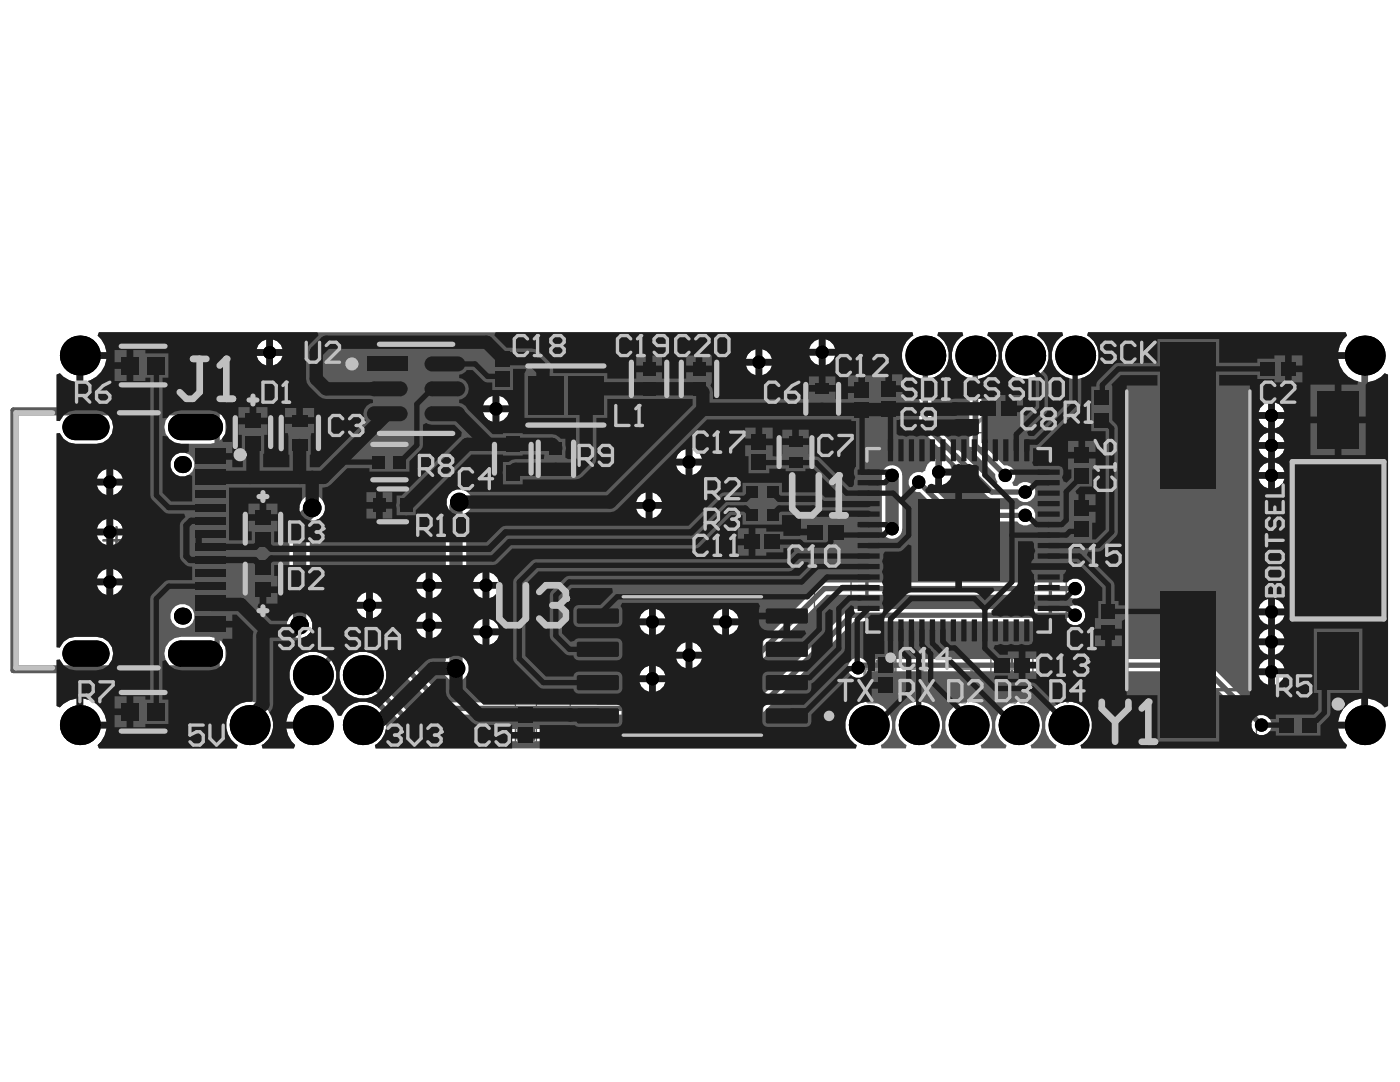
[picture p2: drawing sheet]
<svg xmlns="http://www.w3.org/2000/svg" width="279mm" height="216mm" viewBox="0 0 279 216" stroke-linecap="round" stroke-linejoin="round" font-family="sans-serif">
<g fill="none" stroke="#5a5a5a" stroke-width=".52">
<path d="M25.9 72.9h5.3M28.6 70.3v5.3M80.4 77.6h5.3M83 75v5.2M98.7 73.6h3.2M98.7 70.7h3.2v5.8h-3.2zM100.3 72v3.2M110.3 78.9h5.2M112.9 76.3v5.2M126.9 75.6h5.3M129.5 73v5.2M136.9 75.6h5.2"/>
<path d="M139.5 73v5.2M161.5 79.6h5.2M164.1 77v5.2M170.4 79.8h3.1M170.4 76.9h3.1v5.8h-3.1zM172 78.2v3.2M175.8 79.6h3.1M175.8 76.7h3.1v5.8h-3.1zM177.4 78v3.2M218.4 78.8h2.9v5.5h-2.9zM252.3 72.2h5.5v2.8h-5.5zM253.7 73.6h2.8"/>
<path d="M255.1 72.2v2.8M47.9 86.2h5.2M50.5 83.6v5.2M57.2 86.4h5.2M59.8 83.8v5.2M75.1 92.2h5.2M77.7 89.6v5.2M78.4 98.2v5.3M99.7 91.5h5.3M102.3 88.9v5.3M108.3 91.5h5.3M110.9 88.9v5.3"/>
<path d="M149.4 96.7h5.5v2.9h-5.5zM149.9 90.2h3.1M149.9 87.3h3.1v5.8h-3.1zM150.7 98.2h2.9M151.5 88.6v3.2M152.1 96.7v2.9M156.2 90.2h5.2M158.8 87.6v5.2M196.4 80h5.8v3.1h-5.8zM197.7 81.6h3.2M199.3 80v3.1M214.3 92.9h3.2"/>
<path d="M214.3 90h3.2v5.7h-3.2zM215.9 91.3v3.1M218.4 81.6h2.9M219.9 80.1v2.9M257.9 92.1h18.3v31.4h-18.3zM20.6 107.8h5.3M23.3 105.2v5.2M49.9 105.5h5.2M49.9 115.5h5.2M52.5 102.9v5.2M52.5 112.8v5.3M75.8 100.8h5.2"/>
<path d="M149.2 106.6h5.8v3.1h-5.8zM149.4 101.4h5.5v2.9h-5.5zM150.6 108.1h3.1M150.7 102.8h2.9M152.1 101.4v2.9M152.1 106.6v3.1M161.9 104.6h5.7v3.1h-5.7zM163.2 106.2h3.1M164.7 104.6v3.1M214.3 103.5h3.2M214.3 100.6h3.2v5.8h-3.2zM215.9 101.9v3.2"/>
<path d="M264.4 107.8h5.3M267 105.2v5.2M28.6 139.4v5.2M175.1 134.7h3.2M175.1 131.8h3.2v5.8h-3.2zM176.7 133.2v3.1M199.1 131.2h5.7v3.1h-5.7zM200.4 132.7h3.1M201.9 131.2v3.1M219.8 124.1h2.8M219.8 121.3h2.8v5.5h-2.8zM221.2 122.7v2.8"/>
<path d="M25.9 142h5.3M103.4 144.7h3.1M103.4 141.8h3.1v5.8h-3.1zM105 143.1v3.2M256.3 143.2h5.5v2.9h-5.5zM257.6 144.7h2.9M259.1 143.2v2.9"/>
</g>
<g fill="none" stroke="#5a5a5a" stroke-width=".26">
<path d="M98.2 69.4h4.2v8.4h-4.2zM169.9 75.6h4.2v8.4h-4.2zM175.3 75.4h4.2v8.4h-4.2zM195.1 79.5h8.4v4.2h-8.4zM217.5 76.9h4.7v9.4h-4.7zM223.6 67h27.2v81.6h-27.2zM250.9 71.5h8.4v4.2h-8.4zM257.4 77.6h19.3v60.5h-19.3zM148.2 96.1h7.8v4.2h-7.8zM149.4 86h4.2v8.4h-4.2zM169.8 86.3h43v43h-43zM213.8 88.7h4.2v8.4h-4.2z"/>
<path d="M213.8 99.3h4.2v8.4h-4.2zM113.8 117.8h48.7v30.2h-48.7zM147.9 106.1h8.4v4.1h-8.4zM148.2 100.7h7.8v4.2h-7.8zM160.6 104.1h8.3v4.1h-8.3zM219.1 119.9h4.2v8.4h-4.2zM174.6 130.5h4.2v8.4h-4.2zM197.8 130.6h8.3v4.2h-8.3zM102.9 140.5h4.2v8.4h-4.2zM254.4 142.3h9.4v4.7h-9.4z"/>
</g>
<path d="M224.9 78h24.5v59.6h-24.5zM173 89.5h36.6v36.6h-36.6zM124.4 119.1h27.6v27.6h-27.6z" fill="none" stroke="#5a5a5a" stroke-width=".66"/>
<g fill="none" stroke="#5a5a5a" stroke-width="1">
<path d="M23.1 70.1h10.9v5.6h-10.9zM71.9 68.7h22.3v17.8h-22.3zM104 73.8h17.8v10.2h-17.8zM127.6 71.7h3.9v7.7h-3.9zM137.5 71.7h4v7.7h-4zM162.1 75.9h3.9v7.3h-3.9zM2.6 81.8h43v52h-43zM48.1 82h4.7v8.4h-4.7zM57.4 82.2h4.7v8.4h-4.7zM73.9 90.2h7.7v4h-7.7zM73.9 98.9h8.9v3.9h-8.9zM100.3 86.6h4.1v9.9h-4.1z"/>
<path d="M109 87.7h3.9v7.7h-3.9zM156.8 86.5h3.9v7.4h-3.9zM50.1 101.3h4.7v8.4h-4.7zM50.1 111.3h4.7v8.3h-4.7zM23.1 139.2h10.9v5.6h-10.9z"/>
<circle cx="177.7" cy="131.2" r=".52"/>
<circle cx="165.5" cy="142.9" r=".52"/>
</g>
<g fill="#5a5a5a">
<path d="M24.3 108l.7-.1 .1 .4h-.1a.55 .55 0 0 0-.6 .8l.7 .2h2.4v.4h-2.4a1 1 0 0 1-1.1-1.3h.2z"/>
<path d="M24 111.5h2.7l-.5-1h.4l.4 .7 .5 .4v.3h-3.5z"/>
<path d="M51.8 108.9l.5-.1 .2 .4a.53 .53 0 0 0-.7 .7 .62 .62 0 0 0 .5 .6 .62 .62 0 0 0 .7-.4l.1-.5h-.1h.4l.1 .5a.53 .53 0 0 0 .8 .2 .53 .53 0 0 0 0-.8v-.2l-.4-.1v-.4h.3v.1a.47 .47 0 0 1 .5 .6h.2v.5l-.2 .1a.77 .77 0 0 1-1 .7l-.4-.5v.1a.98 .98 0 0 1-1.2 .5 .98 .98 0 0 1-.7-1v-.4h.1v-.3z"/>
<path d="M50.1 110.7l.1-.2a.84 .84 0 0 1 1.5 0l1.3 1.2v-1.6h.4v2.3a2.97 2.97 0 0 1-1.6-1.3l-.5-.4a.47 .47 0 0 0-.5-.1 .47 .47 0 0 0-.3 .3h-.1v.6l.4 .4h.2v.4a1.04 1.04 0 0 1-.9-1.5z"/>
<path d="M112.9 75.6h.4v3.1h1.6v.2h-2z"/>
<path d="M115.6 76.4h.3l.8-.8h.2v3.3h-.5v-2.5l-.8 .5z"/>
<path d="M83 74.3h.4v2.5h.2a.61 .61 0 0 0 .9 .4h.1a.76 .76 0 0 0 .6-.9v-2h.4v1.8a1.16 1.16 0 0 1-1 1.5h-.1a1.14 1.14 0 0 1-1.2-.3 1.14 1.14 0 0 1-.3-1.2z"/>
<path d="M86.5 74.4h.3a1 1 0 0 1 1.1-.1 1 1 0 0 1 .5 1l-.4 .8-1.2 1v.1h1.6v.4h-2.3l.1-.5 1.8-1.8a.7 .7 0 0 0-.5-.6 .7 .7 0 0 0-.7 .1l-.2 .4h-.4z"/>
<path d="M31.8 138.8h2.1l-.2 .6a3 3 0 0 0-.9 1.8h-.1v.8h-.5v-.2h.1a4.1 4.1 0 0 1 .6-2.2l.4-.4h-1.5z"/>
<path d="M49.4 90.6h2.7h-.2l-.2-.7h-.2v-.1h.4l.3 .5 .5 .4v.3h-3.3z"/>
<path d="M51.9 106v.8a.72 .72 0 0 0 .7 .9 1.33 1.33 0 0 0 1.7-.3l.2-.3v-1.1zM51.5 105.5h3.4v1.7h-.2a1.15 1.15 0 0 1-1.3 1.1h-.1a1.7 1.7 0 0 1-1.6-.7l-.2-.1z"/>
<path d="M50.6 113.6l-.1 .1v1.4h2.5v-1.2h-.1a.5 .5 0 0 0-.7-.6v-.1h-.9zM50.5 113.1l.5-.2v-.1a2.21 2.21 0 0 1 2.1 .5l.2 .4h.1v1.8h-3.3v-1.9h.1v-.3z"/>
<path d="M78.1 89.3v1h1.1a.55 .55 0 0 0 .7-.5 .55 .55 0 0 0-.7-.5zM77.7 88.9h1.9a.99 .99 0 0 1 .5 1.6l-.7 .2 .6 .4 .6 1.1h-.6l-.4-.8h-.2v-.3l-.3-.4h-1v1.5h-.4z"/>
<path d="M81.6 89.3a.55 .55 0 0 0 .2 .9 .55 .55 0 0 0 .7-.7l-.4-.4zM81.3 90.9v.1a.54 .54 0 0 0 .4 .8v.1a.71 .71 0 0 0 .9-.8 .71 .71 0 0 0-1.2-.4zM81 89.3l.2-.2a1.1 1.1 0 0 1 1.6 .2l.1 .1a.59 .59 0 0 1-.3 .8v.1h-.2a.97 .97 0 0 1 .6 1.2 .97 .97 0 0 1-1.2 .7 .99 .99 0 0 1-.9-.6 .99 .99 0 0 1 .3-1.1h.2v-.2l-.4-.2z"/>
<path d="M29 70v1.1h1a.55 .55 0 0 0 .7-.6 .55 .55 0 0 0-.7-.5zM28.6 69.6h1.8a.99 .99 0 0 1 .6 1.6l-.7 .3 .5 .4 .7 1h-.7l-.4-.8h-.1v-.2l-.4-.4h-.9v1.4h-.4z"/>
<path d="M32 69.9a1.15 1.15 0 0 1 1.7 .2l.2 .3h-.6a.61 .61 0 0 0-.9-.4l-.1 .4h-.1v.8v-.1a1 1 0 0 1 1.1-.3 1 1 0 0 1 .6 1.1l-.2 .6a1.22 1.22 0 0 1-1.7 .2l-.1-.4h-.1v-.8h-.2zM32.3 71.3v.2a.71 .71 0 0 0 .3 1l.1 .2a.78 .78 0 0 0 .8-.6 .78 .78 0 0 0-.4-.9l-.3-.1v.1z"/>
<path d="M29 139.1v1.1h.9a.56 .56 0 0 0 .8-.5 .56 .56 0 0 0-.7-.6zM28.6 138.7h1.7l.3 .1a.5 .5 0 0 1 .5 .7h.1l-.1 .4a.47 .47 0 0 1-.5 .5l-.3 .2 .4 .2 .1 .4 .7 .8h-.7l-.4-.8h-.1a.91 .91 0 0 0-.8-.6h-.5v1.4h-.4z"/>
<path d="M49.8 86.8v1.2h.2a.5 .5 0 0 0 .6 .5l.2 .1a1.41 1.41 0 0 0 1.5-.6v-1.2zM49.4 86.2h3.3v2l-.1 .2a1.77 1.77 0 0 1-1.7 .6h-.3a1.41 1.41 0 0 1-1.2-1.2z"/>
</g>
<g fill="none" stroke="#5a5a5a" stroke-width="1">
<path d="M23.1 70.1h10.9v5.6h-10.9zM25.9 71.6h5.3v2.6h-5.3zM71.9 68.7h22.3v17.8h-22.3zM78.9 70h8.3v15.2h-8.3zM104 73.8h17.8v10.2h-17.8zM107.7 75.6h10.5v6.6h-10.5zM127.6 71.7h3.9v7.7h-3.9zM128.2 73h2.6v5.2h-2.6zM137.5 71.7h4v7.7h-4zM138.2 73h2.6v5.2h-2.6zM162.1 75.9h3.9v7.3h-3.9zM162.6 76.8h2.9v5.5h-2.9z"/>
<path d="M2.6 81.8h43v52h-43zM3.2 82.4h40.1v50.9h-40.1zM48.1 82h4.7v8.4h-4.7zM48.7 83.3h3.6v5.8h-3.6zM57.4 82.2h4.7v8.4h-4.7zM58 83.3h3.6v6.2h-3.6zM73.9 90.2h7.7v4h-7.7zM73.9 98.9h8.9v3.9h-8.9zM75.1 90.9h5.2v2.6h-5.2zM75.6 99.4h5.5v2.9h-5.5zM100.3 86.6h4.1v9.9h-4.1zM100.8 88.7h3.1v5.7h-3.1z"/>
<path d="M109 87.7h3.9v7.7h-3.9zM109.6 88.9h2.6v5.3h-2.6zM156.8 86.5h3.9v7.4h-3.9zM157.3 87.5h2.9v5.5h-2.9zM50.1 101.3h4.7v8.4h-4.7zM50.1 111.3h4.7v8.3h-4.7zM50.6 102.6h3.7v5.8h-3.7zM50.6 112.6h3.7v5.7h-3.7zM23.1 139.2h10.9v5.6h-10.9zM25.9 140.7h5.3v2.6h-5.3z"/>
</g>
<path d="M119.6 72.9h4M123.6 72.3v1.3" fill="none" stroke="#8c8c8c" stroke-width=".66"/>
<circle cx="119.6" cy="72.9" r=".33" fill="#8c8c8c"/>
<path d="M120.2 72.3l-.6 .6M121.6 76.3l-.7-.7h-.7l-.6 .7v1.3l.6 .7h.7l.7-.7M121.6 76.3l.6-.7h.7l.7 .7v1.3l-.7 .7h-.7l-.6-.7M121.6 76.3v1.3M123.6 79.6l-2.7 2.6M119.6 84.2h4M123.6 83.6v1.3" fill="none" stroke="#8c8c8c" stroke-width=".66"/>
<circle cx="119.6" cy="84.2" r=".33" fill="#8c8c8c"/>
<path d="M119.6 87.5h4M120.2 83.6l-.6 .6M123.6 86.9v1.3" fill="none" stroke="#8c8c8c" stroke-width=".66"/>
<circle cx="119.6" cy="87.5" r=".33" fill="#8c8c8c"/>
<path d="M120.2 86.9l-.6 .6M120.2 94.2l-.6 .7v1.3l.6 .6h.7l2.7-2.6v2.6M120.2 98.2l-.6 .6v1.4l.6 .6h.7M123.6 90.2l-2.7 2.7" fill="none" stroke="#8c8c8c" stroke-width=".66"/>
<circle cx="120.9" cy="100.8" r=".33" fill="#8c8c8c"/>
<path d="M126.9 72.3h2.6l1.4 1.3-1.4 1.3h-2.6M126.9 76.9h4M130.9 76.3v1.3M121.6 99.5v.7M122.9 98.2l.7 .6v1.4l-.7 .6h-.7l-.6-.6M121.6 100.2l-.7 .6" fill="none" stroke="#8c8c8c" stroke-width=".66"/>
<circle cx="126.9" cy="76.9" r=".33" fill="#8c8c8c"/>
<path d="M127.5 76.3l-.6 .6M64.4 124.8h4M67.1 120.1v2l-.7 .7h-1.3l-.7-.7v-2h4M68.4 124.1v1.3M173.3 137.4h2.6l.7 .6v1.4l-.7 .6h-2.6l-.7-.6v-1.4zM175.3 133.4v2l-.7 .6h-1.3l-.7-.6v-2h4" fill="none" stroke="#8c8c8c" stroke-width=".66"/>
<path d="M113.8 72.9v4.7l-1.5 1.5h-3.1l-1.6-1.5v-4.7h9.3M107.6 91.5h9.3M112.3 82.2v6.2M112.3 93.1l4.6 4.6M113.8 91.5l-6.2 6.2M116.9 82.2h-6.2l-3.1 3.1 3.1 3.1h6.2" fill="none" stroke="#8c8c8c" stroke-width="1.3"/>
<circle cx="64.4" cy="124.8" r=".33" fill="#8c8c8c"/>
<path d="M65.1 124.1l-.7 .7M65.1 127.4l-.7 .7v1.3l.7 .7h.7" fill="none" stroke="#8c8c8c" stroke-width=".66"/>
<circle cx="65.8" cy="130.1" r=".33" fill="#8c8c8c"/>
<path d="M66.4 129.4l-.6 .7M66.4 128.7v.7M67.8 127.4l.6 .7v1.3l-.6 .7h-.7l-.7-.7M76.4 124.8h4M79.1 120.1v2l-.7 .7h-1.3l-.7-.7v-2h4M80.4 124.1v1.3" fill="none" stroke="#8c8c8c" stroke-width=".66"/>
<circle cx="76.4" cy="124.8" r=".33" fill="#8c8c8c"/>
<path d="M77.1 124.1l-.7 .7M77.1 127.4l-.7 .7v1.3l.7 .7h.6l2.7-2.7v2.7M181.4 138h3.9M184 133.4v2l-.7 .6h-1.3l-.6-.6v-2h3.9M185.3 137.4v1.3" fill="none" stroke="#8c8c8c" stroke-width=".66"/>
<circle cx="181.4" cy="138" r=".33" fill="#8c8c8c"/>
<path d="M182 137.4l-.6 .6M192 137.4l-.7 .6v1.4l.7 .6h.6l2.7-2.6v2.6M194 133.4v2l-.7 .6h-1.3l-.7-.6v-2h4M201.8 137.4l-.7 .6v1.4l.7 .6h.7M203.8 133.4v2l-.7 .6h-1.3l-.7-.6v-2h4" fill="none" stroke="#8c8c8c" stroke-width=".66"/>
<circle cx="202.5" cy="140" r=".33" fill="#8c8c8c"/>
<path d="M185.3 76.3v2l-.6 .6h-1.4l-.6-.6v-2h4M182.7 80.9h4M186.7 80.2v1.4M203.1 139.4l-.6 .6M203.1 138.7v.7M204.5 137.4l.6 .6v1.4l-.6 .6h-.7l-.7-.6M213.7 133.4v2l-.6 .6h-1.4l-.6-.6v-2h3.9M215 139.4h-3.9l2-2v2.6" fill="none" stroke="#8c8c8c" stroke-width=".66"/>
<circle cx="182.7" cy="80.9" r=".33" fill="#8c8c8c"/>
<path d="M195.3 76.3v2l-.7 .6h-1.3l-.7-.6v-2h4M183.3 80.2l-.6 .7M184.7 83.6l-1.4 1.3-.6 1.3M184.7 83.6h1.3l.7 .6v1.4l-.7 .6h-.7l-.6-.6zM192.6 80.9h4M196.6 80.2v1.4" fill="none" stroke="#8c8c8c" stroke-width=".66"/>
<circle cx="192.6" cy="80.9" r=".33" fill="#8c8c8c"/>
<path d="M205.3 76.3v2l-.7 .6h-1.3l-.7-.6v-2h4M192.6 83.6v2.6h.7l2.7-2.6h.6M193.3 80.2l-.7 .7M202.6 80.9h4M206.6 80.2v1.4" fill="none" stroke="#8c8c8c" stroke-width=".66"/>
<circle cx="202.6" cy="80.9" r=".33" fill="#8c8c8c"/>
<path d="M215.2 76.3v2l-.6 .6h-1.4l-.6-.6v-2h4M203.3 80.2l-.7 .7M205.9 83.6l.7 .6v1.4l-.7 .6h-2.6l-.7-.6v-1.4l.7-.6h.6l.7 .6v2M212.6 80.9h4M216.6 80.2v1.4" fill="none" stroke="#8c8c8c" stroke-width=".66"/>
<circle cx="212.6" cy="80.9" r=".33" fill="#8c8c8c"/>
<path d="M213.2 80.2l-.6 .7M214.6 84.2l-.7-.6h-.7l-.6 .6v1.4l.6 .6h.7l.7-.6M214.6 84.2l.6-.6h.7l.7 .6v1.4l-.7 .6h-.7l-.6-.6M214.6 84.2v1.4" fill="none" stroke="#8c8c8c" stroke-width=".66"/>
<g fill="#5a5a5a">
<path d="M187.2 66.3h4.9l.1 .7a4.6 4.6 0 0 0-2.2 4.6 4.6 4.6 0 0 0 3.4 3.8l.1 13.9 5.1 5.3v.7l.5 .8-.3 .7h-.5l-12.4-12.4v-9a4.6 4.6 0 0 0 3.4-3.8 4.6 4.6 0 0 0-2.2-4.6z"/>
<path d="M19.7 66.3h162.4l.2 .7a4.6 4.6 0 0 0-2.3 4.6 4.6 4.6 0 0 0 3.5 3.8v9.5l.3 .9 13.3 13.2 .9 .4h5l.5 .5a2.03 2.03 0 0 0 2.8-.5 2.03 2.03 0 0 0-.5-2.8 2.03 2.03 0 0 0-2.8 .4h-.7l-.3-.7a1.99 1.99 0 0 0 .4-2.3 1.99 1.99 0 0 0-2.1-1.1l-4.4-4.5v-13a4.6 4.6 0 0 0 3.4-3.8 4.6 4.6 0 0 0-2.3-4.6l.2-.7h4.8l.2 .7-.5 .2a4.7 4.7 0 0 0-.5 7 4.7 4.7 0 0 0 7-.3 4.7 4.7 0 0 0-1.2-6.9l.2-.7h4.8l.2 .7-.5 .2a4.7 4.7 0 0 0-.5 7 4.7 4.7 0 0 0 7-.3 4.7 4.7 0 0 0-1.2-6.9l.1-.7h51.5l.2 .7-.7 .7-.7 1.2-.4 1.4h5.4v.6h.6v5.4l1.4-.4 1.2-.7 .7-.7 .7 .3v66.1l-.7 .3a5.1 5.1 0 0 0-3.3-1.8v5.3h-.6v.7h-5.4a5.1 5.1 0 0 0 1.8 3.3l-.2 .6h-52.8l-.2-.6 .5-.3a4.7 4.7 0 0 0 .5-7 4.7 4.7 0 0 0-7 .4 4.7 4.7 0 0 0 1.2 6.9l-.1 .6h-4.9l-.1-.6 .4-.3a4.7 4.7 0 0 0 .6-7 4.7 4.7 0 0 0-7.1 .4 4.7 4.7 0 0 0 1.3 6.9l-.2 .6h-4.8l-.2-.6 .5-.3a4.7 4.7 0 0 0 .5-7 4.7 4.7 0 0 0-7 .4 4.7 4.7 0 0 0 1.2 6.9l-.2 .6h-4.8l-.2-.6 .5-.3a4.7 4.7 0 0 0 .5-7 4.7 4.7 0 0 0-7 .4 4.7 4.7 0 0 0 1.2 6.9l-.1 .6h-4.8l-.2-.6 .4-.3a4.7 4.7 0 0 0 .6-7 4.7 4.7 0 0 0-7 .4 4.7 4.7 0 0 0 1.2 6.9l-.2 .6h-95.8l-.2-.6 .5-.3a4.7 4.7 0 0 0 0-7.4 4.7 4.7 0 0 0-7.2 1.8l-.7-.1a5.2 5.2 0 0 0-3-3l-.1-.7a4.6 4.6 0 0 0 2.2-6.6l3.1-3.1h5.6l13 12.9 .8 .4h51.6l.9-.4 23.5-23.5h48a2.02 2.02 0 0 0 2.9 .2 2.02 2.02 0 0 0 0-2.9 2.02 2.02 0 0 0-2.9 .2l-49 .1-23.9 23.8h-50.6l-13.3-13.1h-7.6l-3.8 3.7a4.7 4.7 0 0 0-6.6 1.9 4.7 4.7 0 0 0 2.4 6.4l-.1 .7a5.3 5.3 0 0 0-3.4 4.3h5.3v1.4h-5.3l.4 1.3 .7 1.2 .7 .8-.3 .6h-6.2l-.2-.6a4.7 4.7 0 0 0 1.2-7.1 4.7 4.7 0 0 0-7.1 0 4.7 4.7 0 0 0 1.1 7.1l-.2 .6h-27.5l-.2-.6 .7-.8 .7-1.2 .4-1.3h-5.4v-.7h-.6v-5.3l-1.4 .3-1.2 .7-.7 .8-.7-.3v-9.2l.7-.1a3.3 3.3 0 0 0 3.1 2.2h4.1l1.3-.3a3.3 3.3 0 0 0 2-3.7 3.3 3.3 0 0 0-3.3-2.7h-4.1l-1.3 .2-1.1 .7-.7 1.2h-.7v-42.7l.7-.1a3.3 3.3 0 0 0 3.1 2.2h4.1l1.3-.3a3.3 3.3 0 0 0 2-3.7 3.3 3.3 0 0 0-3.3-2.7h-4.1l-1.3 .2-1.1 .8-.7 1.1h-.7v-9.2l.7-.3a5.1 5.1 0 0 0 3.3 1.8v-5.4h.6v-.6h5.4a5.1 5.1 0 0 0-1.8-3.3zM164.7 67.7v1.9h2l-.4-.8-.7-.8zM162.6 68l-.8 .8-.3 .8h1.9v-1.9zM54.5 67.7v2h1.9l-.3-.9-.8-.7zM51.6 68.8l-.4 .9h1.9v-2l-.8 .4zM152.1 69.7v1.9h2l-.4-.8-.7-.8zM150 70l-.8 .8-.3 .8h1.9v-1.9zM164.7 70.9v2l.9-.4 .7-.7 .4-.9zM161.5 70.9l.3 .9 .8 .7 .8 .4v-2zM54.5 71v1.9l.8-.3 .8-.8 .3-.8zM51.2 71l.4 .8 .7 .8 .8 .3v-1.9zM152.1 72.9v2l.9-.4 .7-.7 .4-.9zM148.9 72.9l.3 .9 .8 .7 .8 .4v-2zM267 71.6a5.3 5.3 0 0 0 4.7 4.7v-4.7zM16.6 71.6v4.7a5.3 5.3 0 0 0 4.7-4.7zM99.6 79v1.9h2l-.4-.8-.7-.8zM97.5 79.3l-.8 .8-.3 .8h1.9v-1.9zM254.4 80.3v1.9h2l-.4-.8-.7-.7zM252.3 80.7l-.8 .7-.3 .8h1.9v-1.9zM99.6 82.2v2l.9-.4 .7-.7 .4-.9zM96.4 82.2l.3 .9 .8 .7 .8 .4v-2zM254.4 83.6v1.9l.9-.3 .7-.8 .4-.8zM251.2 83.6l.3 .8 .8 .8 .8 .3v-1.9zM254.4 86.3v1.9h2l-.4-.8-.7-.8zM252.3 86.6l-.8 .8-.3 .8h1.9v-1.9zM33.8 82.9a3.3 3.3 0 0 0-.7 3.6 3.3 3.3 0 0 0 3 2.1h5.8a3.3 3.3 0 0 0 3.3-3.4 3.3 3.3 0 0 0-3.3-3.3h-5.8l-1.2 .2zM254.4 89.5v2l.9-.4 .7-.7 .4-.9zM251.2 89.5l.3 .9 .8 .7 .8 .4v-2zM138.2 89.6v1.9h1.9l-.3-.8-.8-.7zM135.3 90.7l-.4 .8h1.9v-1.9l-.8 .4zM188 91.6v1.9h1.9l-.3-.8-.8-.8zM254.4 92.3v1.9h2l-.4-.8-.7-.8zM252.3 92.6l-.8 .8-.3 .8h1.9v-1.9zM182.2 94.5a2.02 2.02 0 0 0-.8 2.4 2.02 2.02 0 0 0 2.2 1.3l5.9 5.8 13.5 .1a2.02 2.02 0 0 0 3 .2 2.02 2.02 0 0 0 0-3 2.02 2.02 0 0 0-3 .3h-12.5l-4.3-4.3 .5-.5v-5.2a2.55 2.55 0 0 0-2 2.3l-.7 .4-1.1-.1zM138.2 92.9v1.9l.8-.3 .8-.8 .3-.8zM134.9 92.9l.4 .8 .7 .8 .8 .3v-1.9zM34 92.7a2.41 2.41 0 0 0 4.8 0 2.41 2.41 0 0 0-4.8 0zM22.6 93.6v1.9h1.9l-.3-.8-.8-.8zM19.7 94.7l-.4 .8h2v-1.9l-.9 .3zM188 94.9v1.9l.8-.3 .8-.8 .3-.8zM254.4 95.5v2l.9-.4 .7-.7 .4-.9zM251.2 95.5l.3 .9 .8 .7 .8 .4v-2zM22.6 96.9v1.9l.8-.4 .8-.7 .3-.8zM19.3 96.9l.4 .8 .7 .7 .9 .4v-1.9zM130.2 98.2v2h1.9l-.3-.9-.8-.7zM127.3 99.3l-.4 .9h2v-2l-.9 .4zM130.2 101.5v1.9l.8-.3 .8-.8 .3-.8zM126.9 101.5l.4 .8 .7 .8 .9 .3v-1.9zM22.6 103.6v1.9h1.9l-.3-.8-.8-.8zM20.4 103.9l-.7 .8-.4 .8h2v-1.9zM176.6 93.4a2.02 2.02 0 0 0-.6 1.5v10.6a2.03 2.03 0 0 0 2 2 2.03 2.03 0 0 0 2.1-2v-10.6a2.03 2.03 0 0 0-1.3-1.9 2.03 2.03 0 0 0-2.2 .4zM22.6 106.8v2l.8-.4 .8-.7 .3-.9zM19.3 106.8l.4 .9 .7 .7 .9 .4v-2zM22.6 113.5v2h1.9l-.3-.9-.8-.7zM20.4 113.9l-.7 .7-.4 .9h2v-2zM97.7 114.2v1.9h1.9l-.4-.8-.7-.8zM95.5 114.5l-.8 .8-.3 .8h1.9v-1.9zM86.3 114.2v1.9h1.9l-.3-.8-.8-.8zM84.1 114.5l-.7 .8-.4 .8h2v-1.9zM22.6 116.8v1.9l.8-.3 .8-.8 .3-.8zM19.3 116.8l.4 .8 .7 .8 .9 .3v-1.9zM97.7 117.4v2l.8-.4 .7-.7 .4-.9zM94.4 117.4l.3 .9 .8 .7 .8 .4v-2zM86.3 117.4v2l.8-.4 .8-.7 .3-.9zM83 117.4l.4 .9 .7 .7 .9 .4v-2zM74.4 118.2v1.9h1.9l-.3-.8-.8-.8zM72.2 118.5l-.7 .8-.4 .8h2v-1.9zM254.4 119.5v1.9h2l-.4-.8-.7-.8zM252.3 119.8l-.8 .8-.3 .8h1.9v-1.9zM74.4 121.4v2l.8-.4 .8-.7 .3-.9zM71.1 121.4l.4 .9 .7 .7 .9 .4v-2zM145.5 121.5v1.9h1.9l-.3-.8-.8-.8zM143.3 121.8l-.7 .8-.4 .8h2v-1.9zM130.9 121.5v1.9h1.9l-.3-.8-.8-.8zM128.7 121.8l-.8 .8-.3 .8h1.9v-1.9zM86.3 122.2v1.9h1.9l-.3-.8-.8-.8zM84.1 122.5l-.7 .8-.4 .8h2v-1.9zM254.4 122.8v1.9l.9-.3 .7-.8 .4-.8zM251.2 122.8l.3 .8 .8 .8 .8 .3v-1.9zM69.6 131a4.7 4.7 0 0 0-1.1 6.3 4.7 4.7 0 0 0 6.2 1.5l8.8 8.7 .9 .4h61.6l.9-.4 23.6-23.5h42.5a2.02 2.02 0 0 0 2.9 .3 2.02 2.02 0 0 0 0-3 2.02 2.02 0 0 0-2.9 .2l-43.5 .1-24 23.9h-60.6l-8.5-8.5a4.7 4.7 0 0 0-.9-5.8 4.7 4.7 0 0 0-5.9-.2zM34 122.9a2.41 2.41 0 0 0 4.8 0 2.41 2.41 0 0 0-4.8 0zM97.7 123.5v1.9h1.9l-.4-.8-.7-.8zM95.5 123.8l-.8 .8-.3 .8h1.9v-1.9zM145.5 124.8v1.9l.8-.4 .8-.7 .3-.8zM142.2 124.8l.4 .8 .7 .7 .9 .4v-1.9zM130.9 124.8v1.9l.8-.4 .8-.7 .3-.8zM127.6 124.8l.3 .8 .8 .7 .8 .4v-1.9zM60.2 99.9l-.4 .9v.5l-1.4 1.4-.5 .7-.1 .8v19a2.56 2.56 0 0 0 .3 3.5 2.56 2.56 0 0 0 3.4 0 2.56 2.56 0 0 0 .3-3.5v-18.2l1.2-1.2a2.56 2.56 0 0 0 1.4-4 2.56 2.56 0 0 0-4.2 .1zM86.3 125.4v2l.8-.4 .8-.7 .3-.9zM83 125.4l.4 .9 .7 .7 .9 .4v-2zM254.4 125.5v1.9h2l-.4-.8-.7-.8zM252.3 125.8l-.8 .8-.3 .8h1.9v-1.9zM97.7 126.7v2l.8-.4 .7-.7 .4-.9zM94.4 126.7l.3 .9 .8 .7 .8 .4v-2zM138.2 128.1v2h1.9l-.3-.9-.8-.7zM136 128.5l-.7 .7-.4 .9h1.9v-2zM254.4 128.7v2l.9-.4 .7-.7 .4-.9zM251.2 128.7l.3 .9 .8 .7 .8 .4v-2zM138.2 131.4v1.9l.8-.3 .8-.8 .3-.8zM134.9 131.4l.4 .8 .7 .8 .8 .3v-1.9zM254.4 131.5v1.9h2l-.4-.8-.7-.8zM252.3 131.8l-.8 .8-.3 .8h1.9v-1.9zM33.8 128a3.3 3.3 0 0 0-.7 3.7 3.3 3.3 0 0 0 3 2.1h5.8a3.3 3.3 0 0 0 3.3-3.4 3.3 3.3 0 0 0-3.3-3.3h-5.8l-1.2 .2zM130.9 132.8v2h1.9l-.3-.9-.8-.7zM127.9 133.9l-.3 .9h1.9v-2l-.8 .4zM90.2 98a2.4 2.4 0 0 0-1.1 2.4l-.1 .7v30.8a2.56 2.56 0 0 0 .3 3.4 2.56 2.56 0 0 0 3.4 0 2.56 2.56 0 0 0 .3-3.4v-29.6a2.57 2.57 0 0 0 .8-3.5 2.57 2.57 0 0 0-3.6-.8zM254.4 134.7v2l.9-.4 .7-.7 .4-.9zM251.2 134.7l.3 .9 .8 .7 .8 .4v-2zM130.9 136.1v1.9l.8-.3 .8-.8 .3-.8zM127.6 136.1l.3 .8 .8 .8 .8 .3v-1.9zM269.1 140.4a5.3 5.3 0 0 0-2.1 3.6h4.7v-4.6l-1.4 .3zM16.6 139.4v4.6h4.7a5.3 5.3 0 0 0-4.7-4.6zM170.1 131.6a2.02 2.02 0 0 0-.1 3.2 2.02 2.02 0 0 0 3.1-.9h66.2l10.5 10.5a2.02 2.02 0 0 0 1.9 2.3 2.02 2.02 0 0 0 2.1-2.1 2.02 2.02 0 0 0-2.3-1.9l-10.8-10.8-.9-.4h-67.6l-.6-.2h-.8z"/>
</g>
<path d="M184.7 70.9v14l13.3 13.3h6.6M194.6 70.9v18l6 6M183.3 96.2l6.7 6.6h14.6M214.6 117.4h-50.1l-23.9 24h-51.6l-13.3-13.3h-6.6l-6.7 6.6M171.2 133.3l.6-.6h68l12 12M214.6 122.8h-44.7l-23.9 23.9h-61.6l-12-12" fill="none" stroke="#5a5a5a" stroke-width="1.1"/>
<path d="M178 94.9v10.6M62.3 101.3v.3l-2.5 2.6v20.6M91.7 100.2v.3l-.7 .6v32.3" fill="none" stroke="#5a5a5a" stroke-width="2.7"/>
<g fill="#000">
<path d="M13.4 83.2l1.1-.5 .6-.1v2.6h-2.6a2.61 2.61 0 0 1 .9-2zM12.5 85.2h2.6v2.6a2.62 2.62 0 0 1-2.6-2.6zM19.2 85.2h2.7a2.62 2.62 0 0 1-2.7 2.6zM19.2 82.6a2.61 2.61 0 0 1 2.7 2.6h-2.7zM34.5 83.2l1-.5 .6-.1v2.6h-2.6a2.61 2.61 0 0 1 1-2zM33.5 85.2h2.6v2.6a2.62 2.62 0 0 1-2.6-2.6zM41.9 85.2h2.6a2.62 2.62 0 0 1-2.6 2.6zM41.9 82.6a2.61 2.61 0 0 1 2.6 2.6h-2.6zM13.4 128.4l1.1-.5 .6-.1v2.6h-2.6a2.61 2.61 0 0 1 .9-2zM12.5 130.4h2.6v2.6a2.61 2.61 0 0 1-2.6-2.6zM19.2 130.4h2.7a2.62 2.62 0 0 1-2.7 2.6zM19.2 127.8a2.62 2.62 0 0 1 2.7 2.6h-2.7z"/>
<path d="M34.5 128.4l1-.5 .6-.1v2.6h-2.6a2.61 2.61 0 0 1 1-2zM33.5 130.4h2.6v2.6a2.61 2.61 0 0 1-2.6-2.6zM41.9 130.4h2.6a2.62 2.62 0 0 1-2.6 2.6zM41.9 127.8a2.62 2.62 0 0 1 2.6 2.6h-2.6z"/>
<circle cx="15.9" cy="70.9" r="4"/>
<circle cx="53.8" cy="70.3" r="1.33"/>
<circle cx="151.5" cy="72.3" r="1.33"/>
<circle cx="164.1" cy="70.3" r="1.33"/>
<circle cx="184.7" cy="70.9" r="4"/>
<circle cx="194.6" cy="70.9" r="4"/>
<circle cx="204.6" cy="70.9" r="4"/>
<circle cx="214.6" cy="70.9" r="4"/>
<circle cx="272.4" cy="70.9" r="4"/>
<circle cx="21.9" cy="96.2" r="1.33"/>
<circle cx="36.4" cy="92.7" r="1.7"/>
<circle cx="99" cy="81.6" r="1.33"/>
<circle cx="137.5" cy="92.2" r="1.33"/>
<circle cx="178" cy="94.9" r="1.33"/>
<circle cx="183.3" cy="96.2" r="1.33"/>
<circle cx="187.3" cy="94.2" r="1.33"/>
<circle cx="200.6" cy="94.9" r="1.33"/>
<circle cx="204.6" cy="98.2" r="1.33"/>
<circle cx="253.8" cy="88.9" r="1.33"/>
<circle cx="253.8" cy="94.9" r="1.33"/>
<circle cx="253.8" cy="82.9" r="1.33"/>
<circle cx="21.9" cy="116.1" r="1.33"/>
<circle cx="21.9" cy="106.2" r="1.33"/>
<circle cx="62.3" cy="101.3" r="1.86"/>
<circle cx="85.6" cy="116.8" r="1.33"/>
<circle cx="91.7" cy="100.2" r="1.86"/>
<circle cx="97" cy="116.8" r="1.33"/>
<circle cx="129.5" cy="100.8" r="1.33"/>
<circle cx="178" cy="105.5" r="1.33"/>
<circle cx="204.6" cy="102.8" r="1.33"/>
<circle cx="214.6" cy="117.4" r="1.33"/>
<circle cx="36.4" cy="122.9" r="1.7"/>
<circle cx="59.8" cy="124.8" r="1.86"/>
<circle cx="62.4" cy="134.7" r="4"/>
<circle cx="72.4" cy="134.7" r="4"/>
<circle cx="73.7" cy="120.8" r="1.33"/>
<circle cx="85.6" cy="124.8" r="1.33"/>
<circle cx="91" cy="133.4" r="1.86"/>
<circle cx="97" cy="126.1" r="1.33"/>
<circle cx="130.2" cy="124.1" r="1.33"/>
<circle cx="130.2" cy="135.4" r="1.33"/>
<circle cx="137.5" cy="130.7" r="1.33"/>
<circle cx="144.8" cy="124.1" r="1.33"/>
<circle cx="171.2" cy="133.3" r="1.33"/>
<circle cx="214.6" cy="122.8" r="1.33"/>
<circle cx="253.8" cy="134.1" r="1.33"/>
<circle cx="253.8" cy="122.1" r="1.33"/>
<circle cx="253.8" cy="128.1" r="1.33"/>
<circle cx="15.9" cy="144.7" r="4"/>
<circle cx="49.8" cy="144.7" r="4"/>
<circle cx="62.4" cy="144.7" r="4"/>
<circle cx="72.4" cy="144.7" r="4"/>
<circle cx="173.4" cy="144.7" r="4"/>
<circle cx="183.3" cy="144.7" r="4"/>
<circle cx="193.3" cy="144.7" r="4"/>
<circle cx="203.3" cy="144.7" r="4"/>
<circle cx="213.2" cy="144.7" r="4"/>
<circle cx="251.8" cy="144.7" r="1.33"/>
<circle cx="272.4" cy="144.7" r="4"/>
</g>
<g fill="#000">
<path d="M12.4 85.2l2.7-2.6h4.1l2.7 2.6-2.7 2.6h-4.1z" fill-rule="evenodd"/>
<path d="M33.5 85.2l2.6-2.6h5.8l2.6 2.6-2.6 2.6h-5.8z" fill-rule="evenodd"/>
<path d="M15.1 127.8h4.1l2.7 2.6-2.7 2.6h-4.1l-2.7-2.6z" fill-rule="evenodd"/>
<path d="M36.1 127.8h5.8l2.6 2.6-2.6 2.6h-5.8l-2.6-2.6z" fill-rule="evenodd"/>
</g>
<g fill="#1e1e1e">
<path d="M207.2 66.3h4.8l.2 .7a4.6 4.6 0 0 0-2.3 4.6 4.6 4.6 0 0 0 3.4 3.8v4.6l-6.9 7h-.9l-.3-.1-.2-.6 4.1-4.3v-6.5v-.5l-1-1a4.6 4.6 0 0 0-1.1-7z"/>
<path d="M178.9 83.8l16.5-.1v2.9l-.6 .3h-.7l-.7 .3-.6-.3h-.8l-.7 .3-.6-.3h-.8l-.7 .3-.6-.3h-.8l-.7 .3-.6-.3h-.8l-.7 .3-.6-.3h-.8l-.7 .3-.6-.3h-.8l-.6 .3-.7-.3h-.8l-.5-.3z"/>
<path d="M221.8 76.7l1.9-1.9h7.3v2.1h-6.1v43.9h-1.7v-.9h-.8l-.1-3.6-5.4-5.6 .3-.6h2l.8-.4 2.7-2.7 .4-.8v-20.7l-.4-.9-.7-.7v-6.8z"/>
<path d="M32.4 87.1l.2-.1 .9 .1 .3 .5 1.1 .7 1.2 .3h1.6v1.5l-.6 .3a2.4 2.4 0 0 0-3.1 2.6 2.4 2.4 0 0 0 3.7 1.7l.7 .3v5.1h-4.2l-1.8-1.8z"/>
<path d="M98.9 66.3h83.2l.2 .7a4.7 4.7 0 0 0-1.2 7 4.7 4.7 0 0 0 7.1 0 4.7 4.7 0 0 0-1.1-7l.1-.7h4.9l.1 .7a4.7 4.7 0 0 0-1.1 7 4.7 4.7 0 0 0 7.1 0 4.7 4.7 0 0 0-1.2-7l.2-.7h4.8l.2 .7a4.7 4.7 0 0 0-1.9 5.9 4.7 4.7 0 0 0 5.8 2.5l.6 .6v5.1l-1.9 1.9-.6-.3v-.5h-2.9v-.6h-.6v-2.8h-2.2v.7l-18.4 .1v-1.4h-2.7v-.7h-.7v-2.8h-2.1v.2h-2v2.9h-.6v.6h-2.8v1.2h-2.5v-1.4h-5.3v1.4h-19.1a3.5 3.5 0 0 0-.5-2.7l.3-.6v-2h-2.6v-.7v.7h-2.6v1.2h-4.8v-1.2h-5.1v1.2h-5.8v-1.1h-10.8l-.2-1.4-.4-.6-2.2-2.3-.7-.4-.8-.2h-3.7v-.1h-1.3l-2.4-2.4zM164.7 67.7v1.9h2l-.4-.8-.7-.8zM162.6 68l-.8 .8-.3 .8h1.9v-1.9zM152.1 69.7v1.9h2l-.4-.8-.7-.8zM150 70l-.8 .8-.3 .8h1.9v-1.9zM164.7 70.9v2l.9-.4 .7-.7 .4-.9zM161.5 70.9l.3 .9 .8 .7 .8 .4v-2zM140.2 70.9v2.1h1.9v-2.1zM130.2 70.9v2.1h1.9v-2.1zM136.9 70.9v2.1h1.9v-2.1zM127 70.9v2.1h1.9v-2.1zM152.1 72.9v2l.9-.4 .7-.7 .4-.9zM148.9 72.9l.3 .9 .8 .7 .8 .4v-2zM164.7 75.1v1.7h2v-1.7zM161.4 75.1v1.7h2v-1.7zM178 74.7v2.2h2.1v-2.2zM169.2 74.9v2.2h2.1v-2.2zM202 78.8v2.1h2.2v-2.1z"/>
<path d="M217.1 66.3h51.5l.2 .7a5.1 5.1 0 0 0-1.8 3.3h5.4v1.3h-5.4a5.2 5.2 0 0 0 4 4.5l-.1 .6h-3.2v6.4h4.9v-6.4l.4-.4a5.1 5.1 0 0 0 3.3-1.8l.7 .3v66.1l-.7 .3a5.1 5.1 0 0 0-3.3-1.8v5.3h-.6v.7h-5.4a5.1 5.1 0 0 0 1.8 3.3l-.2 .6h-52.8l-.2-.6a4.7 4.7 0 0 0 1.7-6.4 4.7 4.7 0 0 0-6.4-1.6l-4.5-4.4-7.3-.1-.7-.8 .2-.6h2.5v.7h2.2v-5.5h-2.2v.7h-1.5l-1.3-1.3 .3-.7 1.1-.2 .6 .2h.8l.7-.2 .6 .2h.8l.7-.2a2.05 2.05 0 0 0 2 0l.3-.6v-4.2l-.3-.6a2.05 2.05 0 0 0-2 0l-.7-.2h-.8l-.6 .2-.7-.2h-.8l-.6 .2-.7-.2h-.8l-.3-.3v-.7l5.2-5.3 .1-8.6h2.8l.4 .5v.8l.2 .6a2.09 2.09 0 0 0-.2 1.5l-.6 .7v.3h7.3l.1-.2h1.7l5.1 5.1v2.6h-.8v3.4h-.7v2.2h5.4v-1.6l.7-.4 .3 .2v15h6.1v9.3h12.3v-9.3h6.1v-61.8h-6.1v-2.1h7.6v.8h3.4v.7h2.2v-5.4h-2.2v.7h-3.4v.8h-7.6v-4.7h-12.3v4.7l-8.3 .1-3.6 3.4-.2 .4-.1 .8h-1v8.9h2.9v19.7l-2 1.9h-.7v-3.3h.6v-2.2h-2.7v-.6h-.7v-2.9h-.3l-.3-.6 .9-.9h2.5v-3.4h.6v-2.2h-5.4v2.2h.6v1.7l-.9 .9-.7-.3-.2-.7a2.09 2.09 0 0 0 0-2.1l-.6-.2h-5.1l-.3-.7 .2-.4v-2.5l1.1-.1 .4-.2 7.7-7.7 .4-.9v-5.1a4.6 4.6 0 0 0 3.4-3.8 4.6 4.6 0 0 0-2.2-4.6zM257.8 70.9v2h2.1v-2zM257.8 74.3v2h2.1v-2zM254.4 80.3v1.9h2l-.4-.8-.7-.7zM252.3 80.7l-.8 .7-.3 .8h1.9v-1.9zM261.5 76.7v6.4h4.9v-6.4zM254.4 83.6v1.9l.9-.3 .7-.8 .4-.8zM251.2 83.6l.3 .8 .8 .8 .8 .3v-1.9zM254.4 86.3v1.9h2l-.4-.8-.7-.8zM252.3 86.6l-.8 .8-.3 .8h1.9v-1.9zM216.6 88v2.2h2v-2.2zM213.2 88v2.2h2v-2.2zM267.7 84.4v6.4h4.9v-6.4zM261.5 84.4v6.4h4.9v-6.4zM254.4 89.5v2l.9-.4 .7-.7 .4-.9zM251.2 89.5l.3 .9 .8 .7 .8 .4v-2zM254.4 92.3v1.9h2l-.4-.8-.7-.8zM252.3 92.6l-.8 .8-.3 .8h1.9v-1.9zM254.4 95.5v2l.9-.4 .7-.7 .4-.9zM251.2 95.5l.3 .9 .8 .7 .8 .4v-2zM216.6 98.6v2.2h2v-2.2zM254.4 119.5v1.9h2l-.4-.8-.7-.8zM252.3 119.8l-.8 .8-.3 .8h1.9v-1.9zM254.4 122.8v1.9l.9-.3 .7-.8 .4-.8zM251.2 122.8l.3 .8 .8 .8 .8 .3v-1.9zM205.8 113.7v.3l.6 .6a2.09 2.09 0 0 0 .2 1.6 2.05 2.05 0 0 0 0 2.1 2.18 2.18 0 0 0 0 2.1l-.2 .6v.8l.2 .6 .6 .3 5.4-.1a2.01 2.01 0 0 0 1.9 2.2 2.01 2.01 0 0 0 2.1-2.1 2.01 2.01 0 0 0-2.2-1.9l-.4-.6v-.4l.3-.4a2.01 2.01 0 0 0 2.2-2.7 2.01 2.01 0 0 0-3.5-.5l-.8-.1-.1-.2 .1-.4v-.9l.5-.6 .1-.3zM254.4 125.5v1.9h2l-.4-.8-.7-.8zM252.3 125.8l-.8 .8-.3 .8h1.9v-1.9zM221.9 126.8v2.1h2v-2.1zM218.5 126.8v2.1h2v-2.1zM254.4 128.7v2l.9-.4 .7-.7 .4-.9zM251.2 128.7l.3 .9 .8 .7 .8 .4v-2zM204.6 130v2.1h2.2v-2.1zM254.4 131.5v1.9h2l-.4-.8-.7-.8zM252.3 131.8l-.8 .8-.3 .8h1.9v-1.9zM204.6 133.4v2.1h2.2v-2.1zM254.4 134.7v2l.9-.4 .7-.7 .4-.9zM251.2 134.7l.3 .9 .8 .7 .8 .4v-2zM262.2 125.4v12.9h.9v3.4l-.9 .9h-7.6v.9h-1.2a2.02 2.02 0 0 0-3-.3 2.02 2.02 0 0 0 0 3 2.02 2.02 0 0 0 3-.3h1.2v.9h8.9v-2.1l1.9-2 .1-4.4h6.4v-12.9zM269.1 140.4a5.3 5.3 0 0 0-2.1 3.6h4.7v-4.6l-1.4 .3z"/>
<path d="M91.6 74.8l.6-.1 .7-.5 .2-.4h1.2l2.5 2.4 1.4 .1v1.5h4.2v-4.2h2.5l.1 .2-.3 .6v9h10.3v7.2l-1 1h-.6l-.6-.3 .2-1.9-.2-1.9h-.9l-1-.7-.7-.2h-5.9v-.2h-3.9v.2h-2.1l-4.9-4.9a2.09 2.09 0 0 0-1.8-1.3v-.7a2.16 2.16 0 0 0 2-2.1 2.16 2.16 0 0 0-2-2.2zM99.6 79v1.9h2l-.4-.8-.7-.8zM97.5 79.3l-.8 .8-.3 .8h1.9v-1.9zM99.6 82.2v2l.9-.4 .7-.7 .4-.9zM96.4 82.2l.3 .9 .8 .7 .8 .4v-2z"/>
<path d="M45.7 97.3h14.6v2.5a2.56 2.56 0 0 0 .3 3.4 2.56 2.56 0 0 0 3.4 0 2.56 2.56 0 0 0 .3-3.4v-2.5l1.1-.2 .6-.4 3.3-3.3h4.4v.7h8v-2.1l2.6-2.7 .1-4.6 .7-.3 .3 .2 .8 .2h4.5l1.5 1.4-.1 .9-11.9 11.8h-1l-.2 1.9 .2 2h3.8v-1l11.1-11.1h6.3v.2h3.9v-.2l4.4 .1-.2 .8h-5.6l-.8 .2-.6 .4h-1.1v4.5h3.9v-1h10.5l.8-.2 .6-.4 2.2-2.2 .5-.7 .1-.7v-8.1h2.2v-3.8h17v1.2l-17.3 17.3h-27.7a2.56 2.56 0 0 0-3.4 .3 2.56 2.56 0 0 0 0 3.5 2.56 2.56 0 0 0 3.4 .3h28.6l.7-.1 .7-.5 17.9-17.9h28.8v.3h.9v9.2a1.65 1.65 0 0 0-.1 2.1l-.3 .6v.8l-.3 .5h-.6l-5.8-5.8-.8-.3h-1.3l-.2-.6v-1.7h-5.3v1.7l-.1 .6-1.8-.1v-2.2h-5.5v2.2h.7v3.4h4.1v-.9h3.3v.5h3.9v-.5h1.6l5.1 5.1-.3 .7h-2.4l-1.1-1-.5-.1h-7v-1.9h-7.9v1.9l-4.1 .1-6.7 6.6h-36.5l-.5 .1-.4 .3-2.9 2.9h-42.4v-2.2h.7v-2.1h-5.8v2.1h.6v1.8h-4.5zM159.4 85.7v1.8h2v-1.8zM156.1 85.7v1.8h2v-1.8zM152.1 85.3v2.2h2.1v-2.2zM148.7 85.3v2.2h2.1v-2.2zM138.2 89.6v1.9h1.9l-.3-.8-.8-.7zM135.3 90.7l-.4 .8h1.9v-1.9l-.8 .4zM138.2 92.9v1.9l.8-.3 .8-.8 .3-.8zM134.9 92.9l.4 .8 .7 .8 .8 .3v-1.9zM130.2 98.2v2h1.9l-.3-.9-.8-.7zM127.3 99.3l-.4 .9h2v-2l-.9 .4zM76.4 98.2v2h1.9v-2zM73.1 98.2v2h1.9v-2zM53.1 100.5v2.1h2.3v-2.1zM49.6 100.5v2.1h2.2v-2.1zM130.2 101.5v1.9l.8-.3 .8-.8 .3-.8zM126.9 101.5l.4 .8 .7 .8 .9 .3v-1.9zM76.4 101.5v2h1.9v-2zM73.1 101.5v2h1.9v-2z"/>
<path d="M54.7 112.7h43.7l.5-.1 .4-.2 2.9-2.9h36.5l.5-.1 .5-.3 6.3-6.3h2.2v1.9h7.9v-1.9h3.7l.1 2.7h2.8v1.3l-6.4 .1v-.8h-3.4v-.7h-2.2v5.5h2.2v-.7h3.4v-.8h2l.2 .6-1.6 1.6h-49.9l-.9 .3-3.3 3.4-.4 .8 .1 15.8 5.5 5.4 6.4 .1 .3 .7 .8 .3h7.6a1.06 1.06 0 0 0 1.1-1.1l-.1-2.6-.5-.6-8.1-.1a1.04 1.04 0 0 0-1.1 1h-5.5l-4.1-4.1v-14.3l2.7-2.6h49.9l.9-.3 1.5-1.5h1.5l.3 .6-2.1 2.1-46.4 .1-3.3 3.3-.1 8.6 .4 .8 2.7 2.7 .4 .3 1.2 .1a1.04 1.04 0 0 0 1.1 1l8.1-.1 .5-.6 .1-2.7a1.07 1.07 0 0 0-1.1-1h-8a1.38 1.38 0 0 1-1.3 .6l-1.6-1.6v-7.1l1.9-2h8l.1 .2 .1 .7-2.5 2.5h-4.3a1.07 1.07 0 0 0-1.1 1.1l.1 2.7 .6 .5 8 .1a1.06 1.06 0 0 0 1.1-1v-2.3l-.4-.9 .4-.6h27.1l.4 .7-.2 1.3h5.5v.6h.7v2.9h2.9l.3 .6-.9 1h-7.2l-.6 .6-.1 2.7a1.06 1.06 0 0 0 1.1 1.1h7.7l.7-.3 .3-.8v-1.8l2.7-2.9 .1-3.7 .8-.8 .7 .3v7.1l-5.1 5.1-8.3 .1-.6 .6-.1 2.6a1.06 1.06 0 0 0 1.1 1.1h7.7l.7-.3 .3-.8v-.9l.5-.3 6.1-6.2 .1-8 1.2-1.2 .6 .4v.7l.3 .6-.7 .8-.1 .5v8.1l-.4 .4-.6 .1-.4 .2-8.1 8.1h-7.2a1.07 1.07 0 0 0-1.1 1.1l.1 2.7 .6 .6 8.1 .1a1.06 1.06 0 0 0 1-1.1v-1.4l7.9-7.9a2.01 2.01 0 0 0 3-.2 2.01 2.01 0 0 0-.5-3v-7.3l1.5-1.5h1.6l.6-.3a2.09 2.09 0 0 0 0-2.1 2.05 2.05 0 0 0 0-2 2.18 2.18 0 0 0 0-2.2 2.09 2.09 0 0 0 0-2.1 2.05 2.05 0 0 0 0-2l.3-.7v-.7l.3-.5 3.2-.1 1.5-1.4 .6 .3v8.4h8.8v-18.9h-5.8l-.3-.7 .4-.4 .2-.5 .5-.2 .3-.1 .7 .3v-2.6h.6v-.7h2.6l.4-.7 1-.3 .7 .3h.8l.6-.3 .7 .3h.7l.5 .3 .1 2.2 2.4 2.5-.2 .6h-5.6v18.9h6.2l.3 .6-2 1.9-1.2-1.2-.8-.4h-12.7l-.8 .4-4.4 4.5-.1 .6v6.8h-1.9v3.4h-.6v2.2h2.7v1.3h-2.7v2.2l-.5 .4a4.6 4.6 0 0 0-4.6 3.4 4.6 4.6 0 0 0 2.1 5.3l-.2 .6h-63.1v-1.9h-5.5v1.9h-27.2l-.2-.6 1.3-1.2 .6-1 .3-1.1 .5-.3 9.7-9.7h1.8v2.6l.1 .8 .5 .7 4.6 4.6 .6 .4 .8 .2h6.6v1.4h5.5v-1.4h7l.8 .4h7.6l.8-.4 .2-.3 .1-2.7a1.07 1.07 0 0 0-1.1-1.1h-16.1v-.1l-10.5 .1-3.5-3.4v-2.3l.1-.1a2.56 2.56 0 0 0-.3-3.3 2.56 2.56 0 0 0-3.3-.1h-3.1l-.8 .1-.7 .5-9.3 9.3a4.6 4.6 0 0 0-7.5 1.5l-.7-.1a5.2 5.2 0 0 0-3-3l-.1-.7a4.7 4.7 0 0 0 1.8-7.2 4.7 4.7 0 0 0-7.4 0 4.7 4.7 0 0 0 1.9 7.2l-.1 .7a5.3 5.3 0 0 0-3.4 4.3h5.3v1.4h-5.3l.4 1.3 .7 1.2 .7 .8-.3 .6h-6.2l-.2-.6a4.6 4.6 0 0 0 1.6-6.5l.6-.8 .1-.8v-12.7h3.9l.7-.1 .7-.5a2.54 2.54 0 0 0 2.1-4 2.54 2.54 0 0 0-4.5 .6h-3.2l-2.8-2.8 .2-.7h.2v-2.7h.7v-.7h2.9v-2.1h-.7zM188 94.9v1.9l.8-.3 .8-.8 .3-.8zM147.2 105.4v2.1h2.2v-2.1zM147.2 108.8v2.1h2.2v-2.1zM97.7 114.2v1.9h1.9l-.4-.8-.7-.8zM95.5 114.5l-.8 .8-.3 .8h1.9v-1.9zM86.3 114.2v1.9h1.9l-.3-.8-.8-.8zM84.1 114.5l-.7 .8-.4 .8h2v-1.9zM97.7 117.4v2l.8-.4 .7-.7 .4-.9zM94.4 117.4l.3 .9 .8 .7 .8 .4v-2zM86.3 117.4v2l.8-.4 .8-.7 .3-.9zM83 117.4l.4 .9 .7 .7 .9 .4v-2zM74.4 118.2v1.9h1.9l-.3-.8-.8-.8zM72.2 118.5l-.7 .8-.4 .8h2v-1.9zM53.1 118.3v2.1h2.3v-2.1zM74.4 121.4v2l.8-.4 .8-.7 .3-.9zM71.1 121.4l.4 .9 .7 .7 .9 .4v-2zM145.5 121.5v1.9h1.9l-.3-.8-.8-.8zM143.3 121.8l-.7 .8-.4 .8h2v-1.9zM130.9 121.5v1.9h1.9l-.3-.8-.8-.8zM128.7 121.8l-.8 .8-.3 .8h1.9v-1.9zM86.3 122.2v1.9h1.9l-.3-.8-.8-.8zM84.1 122.5l-.7 .8-.4 .8h2v-1.9zM97.7 123.5v1.9h1.9l-.4-.8-.7-.8zM95.5 123.8l-.8 .8-.3 .8h1.9v-1.9zM151.5 123.6a1.85 1.85 0 0 0 1.7 2.2h3.2v-2.2zM145.5 124.8v1.9l.8-.4 .8-.7 .3-.8zM142.2 124.8l.4 .8 .7 .7 .9 .4v-1.9zM130.9 124.8v1.9l.8-.4 .8-.7 .3-.8zM127.6 124.8l.3 .8 .8 .7 .8 .4v-1.9zM86.3 125.4v2l.8-.4 .8-.7 .3-.9zM83 125.4l.4 .9 .7 .7 .9 .4v-2zM97.7 126.7v2l.8-.4 .7-.7 .4-.9zM94.4 126.7l.3 .9 .8 .7 .8 .4v-2zM138.2 128.1v2h1.9l-.3-.9-.8-.7zM136 128.5l-.7 .7-.4 .9h1.9v-2zM138.2 131.4v1.9l.8-.3 .8-.8 .3-.8zM134.9 131.4l.4 .8 .7 .8 .8 .3v-1.9zM130.9 132.8v2h1.9l-.3-.9-.8-.7zM127.9 133.9l-.3 .9h1.9v-2l-.8 .4zM130.9 136.1v1.9l.8-.3 .8-.8 .3-.8zM127.6 136.1l.3 .8 .8 .8 .8 .3v-1.9zM67.7 134.7a4.7 4.7 0 0 0 9.4 0 4.7 4.7 0 0 0-9.4 0z"/>
<path d="M19.7 66.3h43.6l.3 .7-1.9 1.8-.5 .7-.1 .8v5.3l.1 .8 .5 .6 2 2 .6 .5 .8 .1h8.8l.5 .1v.7a2.14 2.14 0 0 0-1.4 3.5l-9.3 9.3h-1.9v-2.5h.2v-3.7l.1-.6h.6v-1.8h-5.8v1.8h.6l.1 .6v3.7h.2v2.5h-5.3v-2.6h.2v-3.8h.7v-2.1h-5.8v2.1h.7v3.8h.2v2.6h-2.1v-1.5h-4.4v-1.3h4.4v-2.2h-1.9l-.2-.7a3.3 3.3 0 0 0 .7-3.6 3.3 3.3 0 0 0-3.1-2h-5.8l-1.2 .2-1.1 .8-.3 .4-.9 .2-.2-.1v-8h1.2v-4.9h-4.6v-.6h-2.4v6.1h2.4v-.6h1l.1 23.9 3.1 3.1 3.6 .1 .2 .7-.7 .7-.4 .9v6.2a2.49 2.49 0 0 0 2.5 2.1v2.7h-5.2l-3.1 3.2-.1 20.6h-1v-.7h-2.4v6.2h2.4v-.6h4.6v-4.9h-1.2v-7.7l.6-.2a3.5 3.5 0 0 0 3.1 2.1h5.8a3.3 3.3 0 0 0 3.1-2.1 3.3 3.3 0 0 0-.7-3.6l.2-.6h1.9v-2.3h-4.4v-1.3h4.4v-1.3h.8l3.4 3.4-.2 .7v13l-.2 .3a4.6 4.6 0 0 0-4.8 3.3 4.6 4.6 0 0 0 2 5.4l-.2 .6h-27.5l-.2-.6a5.1 5.1 0 0 0 1.8-3.3h-5.4v-.7h-.6v-5.3a5.1 5.1 0 0 0-3.3 1.8l-.7-.3v-9.2l.7-.1a3.3 3.3 0 0 0 3.1 2.2h4.1a3.3 3.3 0 0 0 3.4-3.4 3.3 3.3 0 0 0-3.4-3.3h-4.1a3.3 3.3 0 0 0-3.1 2.1h-.7v-42.7l.7-.1a3.3 3.3 0 0 0 3.1 2.2h4.1a3.3 3.3 0 0 0 3.4-3.4 3.3 3.3 0 0 0-3.4-3.3h-4.1a3.3 3.3 0 0 0-3.1 2.1h-.7v-9.2l.7-.3a5.1 5.1 0 0 0 3.3 1.8v-5.4h.6v-.6h5.4a5.1 5.1 0 0 0-1.8-3.3zM54.5 67.7v2h1.9l-.3-.9-.8-.7zM51.6 68.8l-.4 .9h1.9v-2l-.8 .4zM22.9 69.9v2.4h2.4v-2.4zM54.5 71v1.9l.8-.3 .8-.8 .3-.8zM51.2 71l.4 .8 .7 .8 .8 .3v-1.9zM22.9 73.6v2.4h2.4v-2.4zM16.6 71.6v4.7a5.3 5.3 0 0 0 4.7-4.7zM60.5 81.4v1.9h2.2v-1.9zM56.9 81.4v1.9h2.2v-1.9zM51.2 81.2v2.1h2.2v-2.1zM47.6 81.2v2.1h2.2v-2.1zM22.6 93.6v1.9h1.9l-.3-.8-.8-.8zM19.7 94.7l-.4 .8h2v-1.9l-.9 .3zM22.6 96.9v1.9l.8-.4 .8-.7 .3-.8zM19.3 96.9l.4 .8 .7 .7 .9 .4v-1.9zM22.6 103.6v1.9h1.9l-.3-.8-.8-.8zM20.4 103.9l-.7 .8-.4 .8h2v-1.9zM22.6 106.8v2l.8-.4 .8-.7 .3-.9zM19.3 106.8l.4 .9 .7 .7 .9 .4v-2zM22.6 113.5v2h1.9l-.3-.9-.8-.7zM20.4 113.9l-.7 .7-.4 .9h2v-2zM22.6 116.8v1.9l.8-.3 .8-.8 .3-.8zM19.3 116.8l.4 .8 .7 .8 .9 .3v-1.9zM22.9 138.9v2.5h2.4v-2.5zM16.6 139.4v4.6h4.7a5.3 5.3 0 0 0-4.7-4.6zM22.9 142.7v2.4h2.4v-2.4z"/>
</g>
<path d="M42 95.3h17.8M50.5 88.4v6.3l-.6 .6M97.5 88.7h-4.3l-12.1 12.1M42 120.4l.3 .2h5.7l5.3 5.3" fill="none" stroke="#1e1e1e" stroke-width="2.7"/>
<path d="M31.2 72.9v25.9l2.5 2.5h8.3M196.6 94.8l5.3 5.4v15.9l-5.4 5.4M42 117h-8.3l-2.5 2.5v22.5M173.3 111h-14l-1.9 1.8h-50.4l-3.4 3.3M194.5 119.4h-12.7l-4.1 4.1v8.1M204.6 102.8h.4l1.9 1.9h2.4M209.3 106.8h-7.4" fill="none" stroke="#1e1e1e" stroke-width="1.1"/>
<path d="M150 98.2l-1.3 1.3h-4.1l-6.7 6.7h-37l-3.3 3.3h-43.4l-1.6-1.8h-.3l-1.4 1.4h-11.1l-.2-.1v-2.3l.2-.2h2.2M150 102.8l-1.3-1.3h-3.3l-6.7 6.6h-37l-3.3 3.3h-44.2l-1.6 1.8h-.3l-1.4-1.5h-13l-.7-.7v-6.2l.9-.9h3.9" fill="none" stroke="#1e1e1e" stroke-width="1.3"/>
<circle cx="53.3" cy="125.9" r="1.33" fill="#1e1e1e"/>
<path d="M77.3 77.6h-12.2l-2-2v-5.3l2-2h32l3.2 3.3h5.8l2.3 2.2v4.6l.5 .5M62.3 95.3v6M77.3 82.6l-12.7 12.7h-4.8v-6.4M88.8 82.6h2.6l6.1 6.1h12.7l.7 .7M140.3 81.7v-3.4l-.7-.7h-21.3l-1.3 1.3v12.6l-2.2 2.1h-11.9l-.6 .6v.2M140.3 81.7h31.6M140.3 81.7l-18.5 18.5h-30.1M52.5 127v13.6l-2.7 2.6v1.5M59.8 124.8h-.3l-1.1 1.1h-5.1l-.8 .8M113.8 142.6h-18.2l-4.6-4.6v-4.6h-4.6l-10.3 10.3h-2.7l-1 1" fill="none" stroke="#1e1e1e" stroke-width="2.7"/>
<path d="M60.1 95.2l-.1 .1M154.2 98.2l1.3 1.3h7.6l1 1.1h9.2M173.3 102.5h-10l-1-1h-6.8l-1.3 1.3" fill="none" stroke="#1e1e1e" stroke-width="1.3"/>
<g fill="none" stroke="#1e1e1e" stroke-width="1.1">
<path d="M88.8 72.6h6l2.5 2.5h2.5l.5 .5M88.8 77.6h-2.6l-3 3v8.2l-3.4 3.4M232.2 73.6h-9l-3.2 3.2v1.9l-.1 .1M67.6 92.2h8M79.8 92.2h.1M162.9 92.3l6 6.1h4.5M172 81.7v12.5M173.3 96.3h1.8M175.1 96.3h1.5M197.2 81.6h.1M197.2 81.6l-.6 .6M220.5 84.2l1.4 1.3v20.7"/>
<path d="M166.7 106.2l.7 .6h8.9M173.3 104.7h3.5l.8 .8h.4M186.1 125.8v2.6M188.2 125.8v2.2l1.2 1.3h1.1l8.1 8.1M267 131.9l-2.7 2.7v7.6l-1.6 1.6h-.4l-1 1v.4M251.8 144.7h4.7"/>
</g>
<circle cx="185.1" cy="129.8" r=".53" fill="#1e1e1e"/>
<path d="M185.1 129.8l.6 .7v5.3M202.4 144.7h.9" fill="none" stroke="#1e1e1e" stroke-width="1.1"/>
<circle cx="188.6" cy="130.9" r=".53" fill="#1e1e1e"/>
<g fill="none" stroke="#1e1e1e" stroke-width="1.1">
<path d="M204.6 70.9v1.3l3.3 3.3v6.1l-5.1 5.1v3.1M214.6 70.9v9.6l-7.7 7.7h-2M232.2 73.6l5 5M253 73.6h-11.2l-4.6 4.7v4.7M151.5 92.3h11.4M172 94.2h.1M172.1 94.2h5.3l.6 .7-1.4 1.4M173.4 98.4h4.9l3.1 3.1v5.3l-2.1 2.1h-6M177.7 82v7.8M183.3 96.2v.2l-3.5 3.6M196.6 82.2v12.6M204.9 88.2v1.6"/>
<path d="M204.9 88.2h.1M209.3 94.2h-7.6l-.7 .7h-.4M209.3 96.3h-2.4l-1.9 1.9h-.4M215.9 94.9l-3.1 3.2v5.7l-.9 .9h-2.6M103.6 116.1v15.3l4.8 4.8h10.9M166.7 106.2l-.9 .8v1.1l-.6 .7h-5l-.6-.7h-5.4M171.7 119.3h-2.2l-2.1 2.1v8l-5.8 5.8h-3.6l-1 1M171.7 104.7h1.6M173.3 113h-10.2l-3.1 3.1h-46.4l-2.7 2.7v8.1l2.7 2.7h5.7M173.3 115.1h-8.2l-4 4h-37.9l-3.9 3.8M173.3 117.2h-5.2l-4.6 4.6v3.8l-2.9 2.9v.2l-.9 .9h-2.7M177.6 105.5l-1.3 1.3"/>
<path d="M194.5 119.4l2 2.1v7.9l3.4 3.3M209.3 104.7h.1M209.3 111h6.1l5.8 5.8v5.3M209.3 106.8h.1M214.6 117.4l-1.9 1.9h-3.4M215.9 105.5l-.5 .5h-1.9l-.7 .8h-3.5M221.9 106.2l-2.7 2.7h-9.9M173.3 121.4l-2.2 2.3v9.7h-1.7l-8.5 8.5h-2.9l-1 1M177.7 131.6l-1 1.1M179.8 125.8v4.1l1.6 1.5v6.6l-6.7 6.7h-1.3M181.9 125.8v3.7l1.4 1.5v13.7M184 125.8v2.9l1.1 1.1"/>
<path d="M185.7 135.8l7.6 7.6v1.3M186.1 125.8h.1M186.1 128.4l16.3 16.3M186.8 129.1h.1M198.6 137.4h7.3l7.3 7.3M209.3 121.4h3.8l1.5 1.4M221.2 122h11l5 5v5.7"/>
</g>
<path d="M177.4 81.6l-5.3 .1M197.2 81.6l-19.8 .1M113.8 142.6v.1M113.8 142.7h5.3l.2 .2" fill="none" stroke="#1e1e1e" stroke-width="2.7"/>
<g fill="#000">
<path d="M13.4 83.2l1.1-.5 .6-.1v2.6h-2.6a2.61 2.61 0 0 1 .9-2zM12.5 85.2h2.6v2.6a2.62 2.62 0 0 1-2.6-2.6zM19.2 85.2h2.7a2.62 2.62 0 0 1-2.7 2.6zM19.2 82.6a2.61 2.61 0 0 1 2.7 2.6h-2.7zM34.5 83.2l1-.5 .6-.1v2.6h-2.6a2.61 2.61 0 0 1 1-2zM33.5 85.2h2.6v2.6a2.62 2.62 0 0 1-2.6-2.6zM41.9 85.2h2.6a2.62 2.62 0 0 1-2.6 2.6zM41.9 82.6a2.61 2.61 0 0 1 2.6 2.6h-2.6zM13.4 128.4l1.1-.5 .6-.1v2.6h-2.6a2.61 2.61 0 0 1 .9-2zM12.5 130.4h2.6v2.6a2.61 2.61 0 0 1-2.6-2.6zM19.2 130.4h2.7a2.62 2.62 0 0 1-2.7 2.6zM19.2 127.8a2.62 2.62 0 0 1 2.7 2.6h-2.7z"/>
<path d="M34.5 128.4l1-.5 .6-.1v2.6h-2.6a2.61 2.61 0 0 1 1-2zM33.5 130.4h2.6v2.6a2.61 2.61 0 0 1-2.6-2.6zM41.9 130.4h2.6a2.62 2.62 0 0 1-2.6 2.6zM41.9 127.8a2.62 2.62 0 0 1 2.6 2.6h-2.6z"/>
<circle cx="15.9" cy="70.9" r="4"/>
<circle cx="53.8" cy="70.3" r="1.33"/>
<circle cx="151.5" cy="72.3" r="1.33"/>
<circle cx="164.1" cy="70.3" r="1.33"/>
<circle cx="184.7" cy="70.9" r="4"/>
<circle cx="194.6" cy="70.9" r="4"/>
<circle cx="204.6" cy="70.9" r="4"/>
<circle cx="214.6" cy="70.9" r="4"/>
<circle cx="272.4" cy="70.9" r="4"/>
<circle cx="21.9" cy="96.2" r="1.33"/>
<circle cx="36.4" cy="92.7" r="1.7"/>
<circle cx="99" cy="81.6" r="1.33"/>
<circle cx="137.5" cy="92.2" r="1.33"/>
<circle cx="178" cy="94.9" r="1.33"/>
<circle cx="183.3" cy="96.2" r="1.33"/>
<circle cx="187.3" cy="94.2" r="1.33"/>
<circle cx="200.6" cy="94.9" r="1.33"/>
<circle cx="204.6" cy="98.2" r="1.33"/>
<circle cx="253.8" cy="88.9" r="1.33"/>
<circle cx="253.8" cy="94.9" r="1.33"/>
<circle cx="253.8" cy="82.9" r="1.33"/>
<circle cx="21.9" cy="116.1" r="1.33"/>
<circle cx="21.9" cy="106.2" r="1.33"/>
<circle cx="62.3" cy="101.3" r="1.86"/>
<circle cx="85.6" cy="116.8" r="1.33"/>
<circle cx="91.7" cy="100.2" r="1.86"/>
<circle cx="97" cy="116.8" r="1.33"/>
<circle cx="129.5" cy="100.8" r="1.33"/>
<circle cx="178" cy="105.5" r="1.33"/>
<circle cx="204.6" cy="102.8" r="1.33"/>
<circle cx="214.6" cy="117.4" r="1.33"/>
<circle cx="36.4" cy="122.9" r="1.7"/>
<circle cx="59.8" cy="124.8" r="1.86"/>
<circle cx="62.4" cy="134.7" r="4"/>
<circle cx="72.4" cy="134.7" r="4"/>
<circle cx="73.7" cy="120.8" r="1.33"/>
<circle cx="85.6" cy="124.8" r="1.33"/>
<circle cx="91" cy="133.4" r="1.86"/>
<circle cx="97" cy="126.1" r="1.33"/>
<circle cx="130.2" cy="124.1" r="1.33"/>
<circle cx="130.2" cy="135.4" r="1.33"/>
<circle cx="137.5" cy="130.7" r="1.33"/>
<circle cx="144.8" cy="124.1" r="1.33"/>
<circle cx="171.2" cy="133.3" r="1.33"/>
<circle cx="214.6" cy="122.8" r="1.33"/>
<circle cx="253.8" cy="134.1" r="1.33"/>
<circle cx="253.8" cy="122.1" r="1.33"/>
<circle cx="253.8" cy="128.1" r="1.33"/>
<circle cx="15.9" cy="144.7" r="4"/>
<circle cx="49.8" cy="144.7" r="4"/>
<circle cx="62.4" cy="144.7" r="4"/>
<circle cx="72.4" cy="144.7" r="4"/>
<circle cx="173.4" cy="144.7" r="4"/>
<circle cx="183.3" cy="144.7" r="4"/>
<circle cx="193.3" cy="144.7" r="4"/>
<circle cx="203.3" cy="144.7" r="4"/>
<circle cx="213.2" cy="144.7" r="4"/>
<circle cx="251.8" cy="144.7" r="1.33"/>
<circle cx="272.4" cy="144.7" r="4"/>
</g>
<g fill="#000">
<path d="M12.4 85.2l2.7-2.6h4.1l2.7 2.6-2.7 2.6h-4.1z" fill-rule="evenodd"/>
<path d="M33.5 85.2l2.6-2.6h5.8l2.6 2.6-2.6 2.6h-5.8z" fill-rule="evenodd"/>
<path d="M15.1 127.8h4.1l2.7 2.6-2.7 2.6h-4.1l-2.7-2.6z" fill-rule="evenodd"/>
<path d="M36.1 127.8h5.8l2.6 2.6-2.6 2.6h-5.8l-2.6-2.6z" fill-rule="evenodd"/>
</g>
<g fill="#1e1e1e">
<path d="M74.5 99.5h2.4v2.6h-2.4z" fill-rule="evenodd"/>
<path d="M79.8 99.5h2.5v2.6h-2.5z" fill-rule="evenodd"/>
<path d="M39 97.9h6v1.5h-6z" fill-rule="evenodd"/>
<path d="M39 100.5h6v1.6h-6z" fill-rule="evenodd"/>
<path d="M39 103.1h6v1.6h-6z" fill-rule="evenodd"/>
<path d="M39 105.7h6v1.6h-6z" fill-rule="evenodd"/>
<path d="M39 108.3h6v1.6h-6z" fill-rule="evenodd"/>
<path d="M39 111h6v1.5h-6z" fill-rule="evenodd"/>
<path d="M39 113.6h6v1.5h-6z" fill-rule="evenodd"/>
<path d="M39 116.2h6v1.6h-6z" fill-rule="evenodd"/>
<path d="M39 93.7h6v3.1h-6z" fill-rule="evenodd"/>
<path d="M39 118.8h6v3.1h-6z" fill-rule="evenodd"/>
<path d="M39 89.5h6v3.1h-6z" fill-rule="evenodd"/>
<path d="M39 123h6v3.1h-6z" fill-rule="evenodd"/>
<path d="M50.9 101.8h3.1v2.9h-3.1z" fill-rule="evenodd"/>
<path d="M50.9 106.3h3.1v2.9h-3.1z" fill-rule="evenodd"/>
<path d="M50.9 111.8h3.1v2.9h-3.1z" fill-rule="evenodd"/>
<path d="M50.9 116.2h3.1v2.9h-3.1z" fill-rule="evenodd"/>
<path d="M98.9 74.1h2.8v3.1h-2.8z" fill-rule="evenodd"/>
<path d="M98.9 70h2.8v3.1h-2.8z" fill-rule="evenodd"/>
<path d="M113.4 75.1h7.1v7.6h-7.1z" fill-rule="evenodd"/>
<path d="M105.3 75.1h7.1v7.6h-7.1z" fill-rule="evenodd"/>
<path d="M128.3 72.3h2.5v2.7h-2.5z" fill-rule="evenodd"/>
<path d="M128.3 76.2h2.5v2.7h-2.5z" fill-rule="evenodd"/>
<path d="M109.7 92.4h2.5v2.5h-2.5z" fill-rule="evenodd"/>
<path d="M109.7 88.2h2.5v2.5h-2.5z" fill-rule="evenodd"/>
<path d="M78.6 91h2.5v2.4h-2.5z" fill-rule="evenodd"/>
<path d="M74.4 91h2.4v2.4h-2.4z" fill-rule="evenodd"/>
<path d="M86.2 71.1h5.2l1.5 1.5-1.5 1.5h-5.2l-1.5-1.5z" fill-rule="evenodd"/>
<path d="M86.2 76.1h5.2l1.5 1.5-1.5 1.5h-5.2l-1.5-1.5z" fill-rule="evenodd"/>
<path d="M86.2 81.1h5.2l1.5 1.5-1.5 1.5h-5.2l-1.5-1.5z" fill-rule="evenodd"/>
<path d="M73.2 82.6l1.5-1.5h5.2l1.4 1.5-1.4 1.5h-5.2z" fill-rule="evenodd"/>
<path d="M73.2 77.6l1.5-1.5h5.2l1.4 1.5-1.4 1.5h-5.2z" fill-rule="evenodd"/>
<path d="M73.2 71.1h8.1v3h-8.1z" fill-rule="evenodd"/>
<path d="M138.3 72.3h2.4v2.7h-2.4z" fill-rule="evenodd"/>
<path d="M138.3 76.2h2.4v2.7h-2.4z" fill-rule="evenodd"/>
<path d="M101 92.8h2.7v3.2h-2.7z" fill-rule="evenodd"/>
<path d="M101 87.1h2.7v3.1h-2.7z" fill-rule="evenodd"/>
<path d="M218.4 82.5h2.9v2.9h-2.9z" fill-rule="evenodd"/>
<path d="M218.4 77.8h2.9v2.9h-2.9z" fill-rule="evenodd"/>
<path d="M29.4 71.2h3.5v3.5h-3.5z" fill-rule="evenodd"/>
<path d="M24.2 71.2h3.5v3.5h-3.5z" fill-rule="evenodd"/>
<path d="M29.4 140.3h3.5v3.5h-3.5z" fill-rule="evenodd"/>
<path d="M24.2 140.3h3.5v3.5h-3.5z" fill-rule="evenodd"/>
<path d="M260 143.2h2.9v2.9h-2.9z" fill-rule="evenodd"/>
<path d="M255.3 143.2h2.9v2.9h-2.9z" fill-rule="evenodd"/>
<path d="M48.9 87h3.2v2.9h-3.2z" fill-rule="evenodd"/>
<path d="M48.9 82.6h3.2v2.8h-3.2z" fill-rule="evenodd"/>
<path d="M175.3 135.2h2.8v3.1h-2.8z" fill-rule="evenodd"/>
<path d="M175.3 131.2h2.8v3h-2.8z" fill-rule="evenodd"/>
<path d="M207.2 120.9h4.2l.1 .1v.8l-.1 .1h-4.2l-.1-.1v-.8z" fill-rule="evenodd"/>
<path d="M207.2 118.8h4.2l.1 .1v.8l-.1 .1h-4.2l-.1-.1v-.8z" fill-rule="evenodd"/>
<path d="M207.2 116.7h4.2l.1 .1v.8l-.1 .2h-4.2l-.1-.2v-.8z" fill-rule="evenodd"/>
<path d="M207.2 114.6h4.2l.1 .1v.8l-.1 .2h-4.2l-.1-.2v-.8z" fill-rule="evenodd"/>
<path d="M207.2 112.5h4.2l.1 .2v.7l-.1 .2h-4.2l-.1-.2v-.7z" fill-rule="evenodd"/>
<path d="M207.2 110.4h4.2l.1 .2v.7l-.1 .2h-4.2l-.1-.2v-.7z" fill-rule="evenodd"/>
<path d="M207.2 108.3h4.2l.1 .2v.8l-.1 .1h-4.2l-.1-.1v-.8z" fill-rule="evenodd"/>
<path d="M207.2 106.2h4.2l.1 .2v.8l-.1 .1h-4.2l-.1-.1v-.8z" fill-rule="evenodd"/>
<path d="M207.2 104.2h4.2l.1 .1v.8l-.1 .1h-4.2l-.1-.1v-.8z" fill-rule="evenodd"/>
<path d="M207.2 102.1h4.2l.1 .1v.8l-.1 .1h-4.2l-.1-.1v-.8z" fill-rule="evenodd"/>
<path d="M207.2 100h4.2l.1 .1v.8l-.1 .1h-4.2l-.1-.1v-.8z" fill-rule="evenodd"/>
<path d="M207.2 97.9h4.2l.1 .1v.8l-.1 .1h-4.2l-.1-.1v-.8z" fill-rule="evenodd"/>
<path d="M207.2 95.8h4.2l.1 .1v.8l-.1 .1h-4.2l-.1-.1v-.8z" fill-rule="evenodd"/>
<path d="M207.2 93.7h4.2l.1 .1v.8l-.1 .1h-4.2l-.1-.1v-.8z" fill-rule="evenodd"/>
<path d="M171.3 93.7h4.1l.1 .1v.8l-.1 .1h-4.1l-.1-.1v-.8z" fill-rule="evenodd"/>
<path d="M171.3 95.8h4.1l.1 .1v.8l-.1 .1h-4.1l-.1-.1v-.8z" fill-rule="evenodd"/>
<path d="M171.3 97.9h4.1l.1 .1v.8l-.1 .1h-4.1l-.1-.1v-.8z" fill-rule="evenodd"/>
<path d="M171.3 100h4.1l.1 .1v.8l-.1 .1h-4.1l-.1-.1v-.8z" fill-rule="evenodd"/>
<path d="M171.3 102.1h4.1l.1 .1v.8l-.1 .1h-4.1l-.1-.1v-.8z" fill-rule="evenodd"/>
<path d="M171.3 104.2h4.1l.1 .1v.8l-.1 .1h-4.1l-.1-.1v-.8z" fill-rule="evenodd"/>
<path d="M171.3 106.2h4.1l.1 .2v.8l-.1 .1h-4.1l-.1-.1v-.8z" fill-rule="evenodd"/>
<path d="M171.3 108.3h4.1l.1 .2v.8l-.1 .1h-4.1l-.1-.1v-.8z" fill-rule="evenodd"/>
<path d="M171.3 110.4h4.1l.1 .2v.7l-.1 .2h-4.1l-.1-.2v-.7z" fill-rule="evenodd"/>
<path d="M171.3 112.5h4.1l.1 .2v.7l-.1 .2h-4.1l-.1-.2v-.7z" fill-rule="evenodd"/>
<path d="M171.3 114.6h4.1l.1 .1v.8l-.1 .2h-4.1l-.1-.2v-.8z" fill-rule="evenodd"/>
<path d="M171.3 116.7h4.1l.1 .1v.8l-.1 .2h-4.1l-.1-.2v-.8z" fill-rule="evenodd"/>
<path d="M171.3 118.8h4.1l.1 .1v.8l-.1 .1h-4.1l-.1-.1v-.8z" fill-rule="evenodd"/>
<path d="M171.3 120.9h4.1l.1 .1v.8l-.1 .1h-4.1l-.1-.1v-.8z" fill-rule="evenodd"/>
<path d="M177.2 123.7l.1-.1h.8l.1 .1v4.2l-.1 .1h-.8l-.1-.1z" fill-rule="evenodd"/>
<path d="M179.3 123.7l.1-.1h.8l.1 .1v4.2l-.1 .1h-.8l-.1-.1z" fill-rule="evenodd"/>
<path d="M181.5 123.6h.8l.1 .1v4.2l-.1 .1h-.8l-.1-.1v-4.2z" fill-rule="evenodd"/>
<path d="M183.5 123.7l.1-.1h.8l.1 .1v4.2l-.1 .1h-.8l-.1-.1z" fill-rule="evenodd"/>
<path d="M185.6 123.7l.1-.1h.8l.1 .1v4.2l-.1 .1h-.8l-.1-.1z" fill-rule="evenodd"/>
<path d="M187.8 123.6h.8l.1 .1v4.2l-.1 .1h-.8l-.1-.1v-4.2z" fill-rule="evenodd"/>
<path d="M189.9 123.6h.8l.1 .1v4.2l-.1 .1h-.8l-.2-.1v-4.2z" fill-rule="evenodd"/>
<path d="M191.8 123.7l.2-.1h.8l.1 .1v4.2l-.1 .1h-.8l-.2-.1z" fill-rule="evenodd"/>
<path d="M193.9 123.7l.2-.1h.7l.2 .1v4.2l-.2 .1h-.7l-.2-.1z" fill-rule="evenodd"/>
<path d="M196 123.7l.2-.1h.7l.2 .1v4.2l-.2 .1h-.7l-.2-.1z" fill-rule="evenodd"/>
<path d="M198.1 123.7l.1-.1h.8l.2 .1v4.2l-.2 .1h-.8l-.1-.1z" fill-rule="evenodd"/>
<path d="M200.3 123.6h.8l.2 .1v4.2l-.2 .1h-.8l-.1-.1v-4.2z" fill-rule="evenodd"/>
<path d="M202.4 123.6h.8l.1 .1v4.2l-.1 .1h-.8l-.1-.1v-4.2z" fill-rule="evenodd"/>
<path d="M204.4 123.7l.1-.1h.8l.1 .1v4.2l-.1 .1h-.8l-.1-.1z" fill-rule="evenodd"/>
<path d="M204.4 87.8l.1-.1h.8l.1 .1v4.1l-.1 .1h-.8l-.1-.1z" fill-rule="evenodd"/>
<path d="M202.4 87.7h.8l.1 .1v4.1l-.1 .1h-.8l-.1-.1v-4.1z" fill-rule="evenodd"/>
<path d="M200.3 87.7h.8l.2 .1v4.1l-.2 .1h-.8l-.1-.1v-4.1z" fill-rule="evenodd"/>
<path d="M198.2 87.7h.8l.2 .1v4.1l-.2 .1h-.8l-.1-.1v-4.1z" fill-rule="evenodd"/>
<path d="M196 87.8l.2-.1h.7l.2 .1v4.1l-.2 .1h-.7l-.2-.1z" fill-rule="evenodd"/>
<path d="M193.9 87.8l.2-.1h.7l.2 .1v4.1l-.2 .1h-.7l-.2-.1z" fill-rule="evenodd"/>
<path d="M192 87.7h.8l.1 .1v4.1l-.1 .1h-.8l-.2-.1v-4.1z" fill-rule="evenodd"/>
<path d="M189.9 87.7h.8l.1 .1v4.1l-.1 .1h-.8l-.2-.1v-4.1z" fill-rule="evenodd"/>
<path d="M187.8 87.7h.8l.1 .1v4.1l-.1 .1h-.8l-.1-.1v-4.1z" fill-rule="evenodd"/>
<path d="M185.6 87.8l.1-.1h.8l.1 .1v4.1l-.1 .1h-.8l-.1-.1z" fill-rule="evenodd"/>
<path d="M183.5 87.8l.1-.1h.8l.1 .1v4.1l-.1 .1h-.8l-.1-.1z" fill-rule="evenodd"/>
<path d="M181.5 87.7h.8l.1 .1v4.1l-.1 .1h-.8l-.1-.1v-4.1z" fill-rule="evenodd"/>
<path d="M179.4 87.7h.8l.1 .1v4.1l-.1 .1h-.8l-.1-.1v-4.1z" fill-rule="evenodd"/>
<path d="M177.3 87.7h.8l.1 .1v4.1l-.1 .1h-.8l-.1-.1v-4.1z" fill-rule="evenodd"/>
<path d="M183.2 99.7h16.2v16.2h-16.2z" fill-rule="evenodd"/>
<path d="M152.8 121.8l.4-.4h7.7l.3 .4v2.3l-.3 .3h-7.7l-.4-.3z" fill-rule="evenodd"/>
<path d="M58.2 87.7h3.2v2.4h-3.2z" fill-rule="evenodd"/>
<path d="M58.2 82.7h3.2v2.4h-3.2z" fill-rule="evenodd"/>
<path d="M148.9 97h2.3v2.4h-2.3z" fill-rule="evenodd"/>
<path d="M153 97h2.4v2.4h-2.4z" fill-rule="evenodd"/>
<path d="M148.9 101.7h2.3v2.3h-2.3z" fill-rule="evenodd"/>
<path d="M153 101.7h2.4v2.3h-2.4z" fill-rule="evenodd"/>
<path d="M165.3 104.7h3v2.9h-3z" fill-rule="evenodd"/>
<path d="M161.2 104.7h3v2.9h-3z" fill-rule="evenodd"/>
<path d="M231.7 68.3h10.9v29.3h-10.9z" fill-rule="evenodd"/>
<path d="M231.7 118h10.9v29.3h-10.9z" fill-rule="evenodd"/>
<path d="M152.6 106.7h3.1v2.9h-3.1z" fill-rule="evenodd"/>
<path d="M148.6 106.7h3v2.9h-3z" fill-rule="evenodd"/>
<path d="M214.5 93.4h2.8v3h-2.8z" fill-rule="evenodd"/>
<path d="M214.5 89.3h2.8v3h-2.8z" fill-rule="evenodd"/>
<path d="M150 90.7h2.9v3.1h-2.9z" fill-rule="evenodd"/>
<path d="M150 86.7h2.9v3h-2.9z" fill-rule="evenodd"/>
<path d="M214.5 104h2.8v3.1h-2.8z" fill-rule="evenodd"/>
<path d="M214.5 99.9h2.8v3.1h-2.8z" fill-rule="evenodd"/>
<path d="M199.8 80.2h3v2.8h-3z" fill-rule="evenodd"/>
<path d="M195.7 80.2h3.1v2.8h-3.1z" fill-rule="evenodd"/>
<path d="M170.6 80.3h2.8v3h-2.8z" fill-rule="evenodd"/>
<path d="M170.6 76.2h2.8v3.1h-2.8z" fill-rule="evenodd"/>
<path d="M176 80.1h2.8v3h-2.8z" fill-rule="evenodd"/>
<path d="M176 76h2.8v3.1h-2.8z" fill-rule="evenodd"/>
<path d="M103.5 141.1h2.9v3.1h-2.9z" fill-rule="evenodd"/>
<path d="M103.5 145.2h2.9v3h-2.9z" fill-rule="evenodd"/>
<path d="M251.6 72.2h2.9v2.8h-2.9z" fill-rule="evenodd"/>
<path d="M255.7 72.2h2.9v2.8h-2.9z" fill-rule="evenodd"/>
<path d="M198.4 131.3h3v2.8h-3z" fill-rule="evenodd"/>
<path d="M202.5 131.3h3v2.8h-3z" fill-rule="evenodd"/>
<path d="M219.8 124.7h2.8v2.9h-2.8z" fill-rule="evenodd"/>
<path d="M219.8 120.6h2.8v2.9h-2.8z" fill-rule="evenodd"/>
<path d="M162.8 76.4h2.6v2.1h-2.6z" fill-rule="evenodd"/>
<path d="M162.8 80.6h2.6v2.1h-2.6z" fill-rule="evenodd"/>
<path d="M157.5 87.1h2.6v2.1h-2.6z" fill-rule="evenodd"/>
<path d="M157.5 91.3h2.6v2h-2.6z" fill-rule="evenodd"/>
<path d="M152.8 141.7l.4-.4h7.7l.3 .4v2.3l-.3 .4h-7.7l-.4-.4z" fill-rule="evenodd"/>
<path d="M152.8 135.1l.4-.4h7.7l.3 .4v2.2l-.3 .4h-7.7l-.4-.4z" fill-rule="evenodd"/>
<path d="M152.8 128.4l.4-.4h7.7l.3 .4v2.3l-.3 .4h-7.7l-.4-.4z" fill-rule="evenodd"/>
<path d="M115.5 121.4h7.6l.4 .4v2.3l-.4 .3h-7.6l-.4-.3v-2.3z" fill-rule="evenodd"/>
<path d="M115.5 128h7.6l.4 .4v2.3l-.4 .4h-7.6l-.4-.4v-2.3z" fill-rule="evenodd"/>
<path d="M115.5 134.7h7.6l.4 .4v2.2l-.4 .4h-7.6l-.4-.4v-2.2z" fill-rule="evenodd"/>
<path d="M115.5 141.3h7.6l.4 .4v2.3l-.4 .4h-7.6l-.4-.4v-2.3z" fill-rule="evenodd"/>
<path d="M262.9 126.1h8.3v11.5h-8.3z" fill-rule="evenodd"/>
<path d="M262.9 78.1h8.3v11.4h-8.3z" fill-rule="evenodd"/>
</g>
<g fill="#1e1e1e">
<path d="M91.4 71.1a1.5 1.5 0 0 1 1.5 1.5h-1.5z"/>
<path d="M85.3 71.4l.9-.3v1.5h-1.5l.1-.5z"/>
<path d="M84.7 72.6h1.5v1.5a1.5 1.5 0 0 1-1.5-1.5z"/>
<path d="M91.4 72.6h1.5a1.5 1.5 0 0 1-1.5 1.5z"/>
<path d="M91.4 76.1a1.5 1.5 0 0 1 1.5 1.5h-1.5z"/>
<path d="M85.3 76.4l.9-.3v1.5h-1.5l.1-.5z"/>
<path d="M84.7 77.6h1.5v1.5a1.5 1.5 0 0 1-1.5-1.5z"/>
<path d="M91.4 77.6h1.5a1.5 1.5 0 0 1-1.5 1.5z"/>
<path d="M91.4 81.1a1.5 1.5 0 0 1 1.5 1.5h-1.5z"/>
<path d="M85.3 81.4l.9-.3v1.5h-1.5l.1-.5z"/>
<path d="M84.7 82.6h1.5v1.5a1.5 1.5 0 0 1-1.5-1.5z"/>
<path d="M91.4 82.6h1.5a1.5 1.5 0 0 1-1.5 1.5z"/>
<path d="M79.9 81.1a1.5 1.5 0 0 1 1.4 1.5h-1.4z"/>
<path d="M73.8 81.4l.9-.3v1.5h-1.5a1.5 1.5 0 0 1 .6-1.2z"/>
<path d="M73.2 82.6h1.5v1.5a1.5 1.5 0 0 1-1.5-1.5z"/>
<path d="M79.9 82.6h1.4a1.5 1.5 0 0 1-1.4 1.5z"/>
<path d="M79.9 76.1a1.5 1.5 0 0 1 1.4 1.5h-1.4z"/>
<path d="M73.8 76.4l.9-.3v1.5h-1.5a1.5 1.5 0 0 1 .6-1.2z"/>
<path d="M73.2 77.6h1.5v1.5a1.5 1.5 0 0 1-1.5-1.5z"/>
<path d="M79.9 77.6h1.4a1.5 1.5 0 0 1-1.4 1.5z"/>
<path d="M207.1 120.9l.1 .1z"/>
<path d="M207.1 121.8l.1 .1z"/>
<path d="M211.4 121.8h.1l-.1 .1z"/>
<path d="M211.4 120.9l.1 .1z"/>
<path d="M207.1 118.8l.1 .1z"/>
<path d="M207.1 119.7l.1 .1z"/>
<path d="M211.4 119.7h.1l-.1 .1z"/>
<path d="M211.4 118.8l.1 .1z"/>
<path d="M207.1 116.7l.1 .1z"/>
<path d="M207.1 117.6l.1 .2z"/>
<path d="M211.4 117.6h.1l-.1 .2z"/>
<path d="M211.4 116.7l.1 .1z"/>
<path d="M207.1 114.7h.1z"/>
<path d="M207.1 115.5l.1 .2z"/>
<path d="M211.4 115.5h.1l-.1 .2z"/>
<path d="M211.4 114.6l.1 .1z"/>
<path d="M207.1 112.6l.1 .1z"/>
<path d="M207.1 113.4l.1 .2z"/>
<path d="M211.4 113.4h.1l-.1 .2z"/>
<path d="M211.4 112.5l.1 .2z"/>
<path d="M207.1 110.5l.1 .1z"/>
<path d="M207.1 111.3l.1 .2z"/>
<path d="M211.4 111.3h.1l-.1 .2z"/>
<path d="M211.4 110.4l.1 .2z"/>
<path d="M207.1 108.4l.1 .1z"/>
<path d="M207.1 109.3l.1 .1z"/>
<path d="M211.4 109.3h.1l-.1 .1z"/>
<path d="M211.4 108.3l.1 .2z"/>
<path d="M207.1 106.3l.1 .1z"/>
<path d="M207.1 107.2l.1 .1z"/>
<path d="M211.4 107.2h.1l-.1 .1z"/>
<path d="M211.4 106.2l.1 .2z"/>
<path d="M207.1 104.2l.1 .1z"/>
<path d="M207.1 105.1l.1 .1z"/>
<path d="M211.4 105.1h.1l-.1 .1z"/>
<path d="M211.4 104.2l.1 .1z"/>
<path d="M207.1 102.1l.1 .1z"/>
<path d="M207.1 103l.1 .1z"/>
<path d="M211.4 103h.1l-.1 .1z"/>
<path d="M211.4 102.1l.1 .1z"/>
<path d="M207.1 100l.1 .1z"/>
<path d="M207.1 100.9l.1 .1z"/>
<path d="M211.4 100.9h.1l-.1 .1z"/>
<path d="M211.4 100l.1 .1z"/>
<path d="M207.1 97.9l.1 .1z"/>
<path d="M207.1 98.8l.1 .1z"/>
<path d="M211.4 98.8h.1l-.1 .1z"/>
<path d="M211.4 97.9l.1 .1z"/>
<path d="M207.1 95.8l.1 .1z"/>
<path d="M207.1 96.7l.1 .1z"/>
<path d="M211.4 96.7h.1l-.1 .1z"/>
<path d="M211.4 95.8l.1 .1z"/>
<path d="M207.1 93.7l.1 .1z"/>
<path d="M207.1 94.6l.1 .1z"/>
<path d="M211.4 94.6h.1l-.1 .1z"/>
<path d="M211.4 93.7l.1 .1z"/>
<path d="M171.2 93.7l.1 .1z"/>
<path d="M171.2 94.6l.1 .1z"/>
<path d="M175.4 94.6h.1l-.1 .1z"/>
<path d="M175.4 93.7l.1 .1z"/>
<path d="M171.2 95.8l.1 .1z"/>
<path d="M171.2 96.7l.1 .1z"/>
<path d="M175.4 96.7h.1l-.1 .1z"/>
<path d="M175.4 95.8l.1 .1z"/>
<path d="M171.2 97.9l.1 .1z"/>
<path d="M171.2 98.8l.1 .1z"/>
<path d="M175.4 98.8h.1l-.1 .1z"/>
<path d="M175.4 97.9l.1 .1z"/>
<path d="M171.2 100l.1 .1z"/>
<path d="M171.2 100.9l.1 .1z"/>
<path d="M175.4 100.9h.1l-.1 .1z"/>
<path d="M175.4 100l.1 .1z"/>
<path d="M171.2 102.1l.1 .1z"/>
<path d="M171.2 103l.1 .1z"/>
<path d="M175.4 103h.1l-.1 .1z"/>
<path d="M175.4 102.1l.1 .1z"/>
<path d="M171.2 104.2l.1 .1z"/>
<path d="M171.2 105.1l.1 .1z"/>
<path d="M175.4 105.1h.1l-.1 .1z"/>
<path d="M175.4 104.2l.1 .1z"/>
<path d="M171.2 106.3l.1 .1z"/>
<path d="M171.2 107.2l.1 .1z"/>
<path d="M175.4 107.2h.1l-.1 .1z"/>
<path d="M175.4 106.2l.1 .2z"/>
<path d="M171.2 108.4l.1 .1z"/>
<path d="M171.2 109.3l.1 .1z"/>
<path d="M175.4 109.3h.1l-.1 .1z"/>
<path d="M175.4 108.3l.1 .2z"/>
<path d="M171.2 110.5l.1 .1z"/>
<path d="M171.2 111.3l.1 .2z"/>
<path d="M175.4 111.3h.1l-.1 .2z"/>
<path d="M175.4 110.4l.1 .2z"/>
<path d="M171.2 112.6l.1 .1z"/>
<path d="M171.2 113.4l.1 .2z"/>
<path d="M175.4 113.4h.1l-.1 .2z"/>
<path d="M175.4 112.5l.1 .2z"/>
<path d="M171.2 114.7h.1z"/>
<path d="M171.2 115.5l.1 .2z"/>
<path d="M175.4 115.5h.1l-.1 .2z"/>
<path d="M175.4 114.6l.1 .1z"/>
<path d="M171.2 116.7l.1 .1z"/>
<path d="M171.2 117.6l.1 .2z"/>
<path d="M175.4 117.6h.1l-.1 .2z"/>
<path d="M175.4 116.7l.1 .1z"/>
<path d="M171.2 118.8l.1 .1z"/>
<path d="M171.2 119.7l.1 .1z"/>
<path d="M175.4 119.7h.1l-.1 .1z"/>
<path d="M175.4 118.8l.1 .1z"/>
<path d="M171.2 120.9l.1 .1z"/>
<path d="M171.2 121.8l.1 .1z"/>
<path d="M175.4 121.8h.1l-.1 .1z"/>
<path d="M175.4 120.9l.1 .1z"/>
<path d="M177.2 123.6l.1 .1z"/>
<path d="M177.2 127.9l.1 .1z"/>
<path d="M178.1 127.9h.1l-.1 .1z"/>
<path d="M178.1 123.6l.1 .1z"/>
<path d="M179.3 123.6l.1 .1z"/>
<path d="M179.3 127.9l.1 .1z"/>
<path d="M180.2 127.9h.1l-.1 .1z"/>
<path d="M180.2 123.6l.1 .1z"/>
<path d="M181.4 123.6l.1 .1z"/>
<path d="M181.4 127.9l.1 .1z"/>
<path d="M182.3 127.9h.1l-.1 .1z"/>
<path d="M182.3 123.6l.1 .1z"/>
<path d="M183.5 123.6l.1 .1z"/>
<path d="M183.5 127.9l.1 .1z"/>
<path d="M184.4 127.9h.1l-.1 .1z"/>
<path d="M184.4 123.6l.1 .1z"/>
<path d="M185.6 123.6l.1 .1z"/>
<path d="M185.6 127.9l.1 .1z"/>
<path d="M186.5 127.9h.1l-.1 .1z"/>
<path d="M186.5 123.6l.1 .1z"/>
<path d="M187.7 123.6l.1 .1z"/>
<path d="M187.7 127.9l.1 .1z"/>
<path d="M188.6 127.9h.1l-.1 .1z"/>
<path d="M188.6 123.6l.1 .1z"/>
<path d="M189.8 123.6l.1 .1z"/>
<path d="M189.7 127.9l.2 .1z"/>
<path d="M190.7 127.9h.1l-.1 .1z"/>
<path d="M190.7 123.6l.1 .1z"/>
<path d="M191.9 123.6l.1 .1z"/>
<path d="M191.8 127.9l.2 .1z"/>
<path d="M192.8 127.9h.1l-.1 .1z"/>
<path d="M192.8 123.6l.1 .1z"/>
<path d="M194 123.6l.1 .1z"/>
<path d="M193.9 127.9l.2 .1z"/>
<path d="M194.8 127.9h.2l-.2 .1z"/>
<path d="M194.8 123.6l.2 .1z"/>
<path d="M196.1 123.6l.1 .1z"/>
<path d="M196 127.9l.2 .1z"/>
<path d="M196.9 127.9h.2l-.2 .1z"/>
<path d="M196.9 123.6l.2 .1z"/>
<path d="M198.2 123.6v.1z"/>
<path d="M198.1 127.9l.1 .1z"/>
<path d="M199 127.9h.2l-.2 .1z"/>
<path d="M199 123.6l.2 .1z"/>
<path d="M200.2 123.6l.1 .1z"/>
<path d="M200.2 127.9l.1 .1z"/>
<path d="M201.1 127.9h.2l-.2 .1z"/>
<path d="M201.1 123.6l.2 .1z"/>
<path d="M202.3 123.6l.1 .1z"/>
<path d="M202.3 127.9l.1 .1z"/>
<path d="M203.2 127.9h.1l-.1 .1z"/>
<path d="M203.2 123.6l.1 .1z"/>
<path d="M204.4 123.6l.1 .1z"/>
<path d="M204.4 127.9l.1 .1z"/>
<path d="M205.3 127.9h.1z"/>
<path d="M205.3 123.6l.1 .1z"/>
<path d="M204.4 87.7l.1 .1z"/>
<path d="M204.4 91.9l.1 .1z"/>
<path d="M205.3 91.9l.1 .1z"/>
<path d="M205.3 87.7l.1 .1z"/>
<path d="M202.3 87.7l.1 .1z"/>
<path d="M202.3 91.9l.1 .1z"/>
<path d="M203.2 91.9h.1l-.1 .1z"/>
<path d="M203.2 87.7l.1 .1z"/>
<path d="M200.2 87.7l.1 .1z"/>
<path d="M200.2 91.9l.1 .1z"/>
<path d="M201.1 91.9h.2l-.2 .1z"/>
<path d="M201.1 87.7l.2 .1z"/>
<path d="M198.2 87.7v.1z"/>
<path d="M198.1 91.9l.1 .1z"/>
<path d="M199 91.9h.2l-.2 .1z"/>
<path d="M199 87.7l.2 .1z"/>
<path d="M196.1 87.7l.1 .1z"/>
<path d="M196 91.9l.2 .1z"/>
<path d="M196.9 91.9h.2l-.2 .1z"/>
<path d="M196.9 87.7l.2 .1z"/>
<path d="M194 87.7l.1 .1z"/>
<path d="M193.9 91.9l.2 .1z"/>
<path d="M194.8 91.9h.2l-.2 .1z"/>
<path d="M194.8 87.7l.2 .1z"/>
<path d="M191.9 87.7l.1 .1z"/>
<path d="M191.8 91.9l.2 .1z"/>
<path d="M192.8 91.9h.1l-.1 .1z"/>
<path d="M192.8 87.7l.1 .1z"/>
<path d="M189.8 87.7l.1 .1z"/>
<path d="M189.7 91.9l.2 .1z"/>
<path d="M190.7 91.9h.1l-.1 .1z"/>
<path d="M190.7 87.7l.1 .1z"/>
<path d="M187.7 87.7l.1 .1z"/>
<path d="M187.7 91.9l.1 .1z"/>
<path d="M188.6 91.9h.1l-.1 .1z"/>
<path d="M188.6 87.7l.1 .1z"/>
<path d="M185.6 87.7l.1 .1z"/>
<path d="M185.6 91.9l.1 .1z"/>
<path d="M186.5 91.9h.1l-.1 .1z"/>
<path d="M186.5 87.7l.1 .1z"/>
<path d="M183.5 87.7l.1 .1z"/>
<path d="M183.5 91.9l.1 .1z"/>
<path d="M184.4 91.9h.1l-.1 .1z"/>
<path d="M184.4 87.7l.1 .1z"/>
<path d="M181.4 87.7l.1 .1z"/>
<path d="M181.4 91.9l.1 .1z"/>
<path d="M182.3 91.9h.1l-.1 .1z"/>
<path d="M182.3 87.7l.1 .1z"/>
<path d="M179.3 87.7l.1 .1z"/>
<path d="M179.3 91.9l.1 .1z"/>
<path d="M180.2 91.9h.1l-.1 .1z"/>
<path d="M180.2 87.7l.1 .1z"/>
<path d="M177.2 87.7l.1 .1z"/>
<path d="M177.2 91.9l.1 .1z"/>
<path d="M178.1 91.9h.1l-.1 .1z"/>
<path d="M178.1 87.7l.1 .1z"/>
<path d="M152.8 124.1h.4v.3z"/>
<path d="M160.9 124.1h.3v.2l-.3 .1z"/>
<path d="M160.9 121.4l.3 .4h-.3z"/>
<path d="M152.9 121.6l.3-.2v.4h-.4z"/>
<path d="M152.8 144h.4v.4z"/>
<path d="M160.9 144h.3l-.1 .3-.2 .1z"/>
<path d="M160.9 141.3l.3 .4h-.3z"/>
<path d="M152.9 141.5l.3-.2v.4h-.4z"/>
<path d="M152.8 137.3h.4v.4z"/>
<path d="M160.9 137.3h.3v.2l-.3 .2z"/>
<path d="M160.9 134.7l.3 .4h-.3z"/>
<path d="M152.9 134.9l.3-.2v.4h-.4z"/>
<path d="M152.8 130.7h.4v.4z"/>
<path d="M160.9 130.7h.3l-.1 .3-.2 .1z"/>
<path d="M160.9 128l.3 .4h-.3z"/>
<path d="M152.9 128.2l.3-.2v.4h-.4z"/>
<path d="M115.1 124.1h.4v.3z"/>
<path d="M123.1 124.1h.4v.2l-.4 .1z"/>
<path d="M123.1 121.4l.4 .4h-.4z"/>
<path d="M115.3 121.5l.2-.1v.4h-.4z"/>
<path d="M115.1 130.7h.4v.4z"/>
<path d="M123.1 130.7h.4l-.2 .3-.2 .1z"/>
<path d="M123.1 128l.4 .4h-.4z"/>
<path d="M115.2 128.2l.3-.2v.4h-.4z"/>
<path d="M115.1 137.3h.4v.4z"/>
<path d="M123.1 137.3h.4v.2l-.4 .2z"/>
<path d="M123.1 134.7l.4 .4h-.4z"/>
<path d="M115.3 134.7h.2v.4h-.4z"/>
<path d="M115.1 144h.4v.4z"/>
<path d="M123.1 144h.4l-.2 .3-.2 .1z"/>
<path d="M123.1 141.3l.4 .4h-.4z"/>
<path d="M115.2 141.5l.3-.2v.4h-.4z"/>
</g>
<g fill="none" stroke="#c0c0c0" stroke-width="1">
<path d="M24.2 69.1h8.7M24.2 76.8h8.7M49.7 79.8h1.6M50.5 79v1.6M75.7 68.7h14.7M105.3 73h15.2M126 72.3v6.6M133.1 72.3v6.6M136 72.3v6.6M143 72.3v6.6M160.8 76.7v5.8M167.4 76.7v5.8"/>
<path d="M10.5 82.4h-7.3v50.9h7.3M23.8 82.4h7.8M47 83.3v5.8M51.7 99.1h1.6M52.5 98.3v1.6M54 83.3v5.8M56.1 83.3v6.2M63.6 83.2v6.3M74.4 88.7h6.7M74.4 95.7h6.7M75.6 97.6h5.5M75.7 86.5h14.7"/>
<path d="M98.7 88.7v5.7M105.3 84.8h15.2M106 88.7v5.7M107.4 88.2v6.7M114.5 88.2v6.7M155.5 87.3v5.8M162 87.3v5.8M257.9 92.1h18.3v31.4h-18.3zM48.9 102.6v5.8M48.9 112.6v5.7M56 102.6v5.8M56 112.6v5.7"/>
<path d="M75.6 104.1h5.5M23.8 133.3h7.8M24.2 138.2h8.7M51.7 121.9h1.6M52.5 121.1v1.5M24.2 145.9h8.7"/>
</g>
<g fill="none" stroke="#c0c0c0" stroke-width=".66">
<path d="M224.9 78v59.6M249.4 78v59.6M175.5 89.5h-2.5v2.5M207.1 89.5h2.5v2.5M124.4 119.1h27.6M167.4 135.8h2.7M168.7 135.8v4M171.4 135.8l2.6 4M173 123.6v2.5h2.5M174 135.8l-2.6 4M179.6 138.4h2l.7-.6v-1.3l-.7-.7h-2v4M181 138.4l1.3 1.4"/>
<path d="M183.6 135.8l2.7 4M186.3 135.8l-2.7 4M189.3 135.8h2l.7 .7v2.6l-.7 .7h-2zM193.3 136.5l.7-.7h1.3l.7 .7v.7l-2.7 2.6h2.7M198.8 135.8h2l.7 .7v2.6l-.7 .7h-2zM202.8 136.5l.7-.7h1.3l.7 .7v.7M209.6 123.6v2.5h-2.5M124.4 146.7h27.6"/>
</g>
<circle cx="205.5" cy="137.2" r=".33" fill="#c0c0c0"/>
<g fill="none" stroke="#c0c0c0" stroke-width=".66">
<path d="M182.8 76.3l-.7-.6h-1.3l-.7 .6v.7l.7 .6h1.3l.7 .7v.7l-.7 .6h-1.3l-.7-.6M184.1 75.7h2l.7 .6v2.7l-.7 .6h-2zM188.1 75.7h1.3M188.1 79.6h1.3M188.8 75.7v3.9M195.3 76.3l-.7-.7h-1.3l-.7 .7v2.6l.7 .7h1.3l.7-.7M199.3 76.3l-.7-.7h-1.3l-.7 .7v.6l.7 .7h1.3l.7 .7v.6l-.7 .7h-1.3l-.7-.7M204.2 76.3l-.6-.7h-1.4l-.6 .7v.6l.6 .7h1.4l.6 .7v.6l-.6 .7h-1.4l-.6-.7M205.6 75.6h2l.6 .7v2.6l-.6 .7h-2zM210.2 75.6h1.3l.7 .7v2.6l-.7 .7h-1.3l-.7-.7v-2.6zM222.5 69l-.6-.7h-1.4l-.6 .7v.6l.6 .7h1.4l.6 .6v.7l-.6 .7h-1.4l-.6-.7M226.5 69l-.6-.7h-1.4l-.6 .7v2.6l.6 .7h1.4l.6-.7"/>
<path d="M227.9 68.3v4M228.5 70.3l2 2M230.5 68.3l-2.6 2.6M204.2 137.8h.6M204.8 137.8l.7 .7v.6l-.7 .7h-1.3l-.7-.7M205.5 137.2l-.7 .6M209.7 135.8h2l.7 .7v2.7l-.7 .6h-2zM216.4 137.8h-2.7l2-2v4M40.6 144.7h-2.7v2l1.3-.7h.7l.7 .7v1.3l-.7 .7h-1.3l-.7-.7M41.9 144.7v2.6l1.3 1.4 1.3-1.4v-2.6M77.4 145.4l.7-.7h1.3l.7 .7v.6"/>
</g>
<circle cx="80.1" cy="146" r=".33" fill="#c0c0c0"/>
<path d="M78.7 146.7h.7M79.4 146.7l.7 .6v.7l-.7 .7h-1.3l-.7-.7M80.1 146l-.7 .7M81.4 144.7v2.6l1.3 1.4 1.3-1.4v-2.6M85.4 145.4l.6-.7h1.4l.6 .7v.6" fill="none" stroke="#c0c0c0" stroke-width=".66"/>
<circle cx="88" cy="146" r=".33" fill="#c0c0c0"/>
<path d="M58.5 126.1l-.7-.7h-1.3l-.7 .7v.7l.7 .6h1.3l.7 .7v.6l-.7 .7h-1.3l-.7-.7M62.4 126.1l-.6-.7h-1.4l-.6 .7v2.6l.6 .7h1.4l.6-.7M63.8 125.4v4h2.6M71.7 126.1l-.6-.7h-1.3l-.7 .7v.7l.7 .6h1.3l.6 .7v.6l-.6 .7h-1.3l-.7-.7M73.1 125.4h2l.6 .7v2.6l-.6 .7h-2zM77.1 127.4h2.6M77.1 129.4v-2.6l1.3-1.4 1.3 1.4v2.6M86.7 146.7h.7M87.4 146.7l.6 .6v.7l-.6 .7h-1.4l-.6-.7M88 146l-.6 .7" fill="none" stroke="#c0c0c0" stroke-width=".66"/>
<path d="M38.5 71.6h2.7M39.9 71.6v6.7l-1.4 1.3h-1.3l-1.3-1.3M43.8 79.6h2.7M45.2 71.6v8" fill="none" stroke="#c0c0c0" stroke-width="1.3"/>
<circle cx="45.2" cy="71.6" r=".66" fill="#c0c0c0"/>
<path d="M45.2 71.6l-1.4 1.3" fill="none" stroke="#c0c0c0" stroke-width="1.3"/>
<path d="M122.9 80.9v4h2.7M126.9 84.9h1.3M127.5 80.9v4" fill="none" stroke="#c0c0c0" stroke-width=".66"/>
<circle cx="127.5" cy="80.9" r=".33" fill="#c0c0c0"/>
<path d="M61.1 68.3v3.3l.7 .7h1.3l.7-.7v-3.3M65.1 69l.7-.7h1.3l.7 .7v.6l-2.7 2.7h2.7M127.5 80.9l-.6 .7M83.4 105.5h2l.6-.7v-1.3l-.6-.7h-2v4M84.7 105.5l1.3 1.3M87.4 106.8h1.3M88 102.8v4" fill="none" stroke="#c0c0c0" stroke-width=".66"/>
<circle cx="88" cy="102.8" r=".33" fill="#c0c0c0"/>
<g fill="none" stroke="#c0c0c0" stroke-width=".66">
<path d="M15.3 78.9h2l.6-.6v-1.4l-.6-.6h-2v3.9M16.6 78.9l1.3 1.3M19.3 78.3h2l.6 .6v.7l-.6 .6h-1.4l-.6-.6zM21.9 76.3l-1.3 .6-1.3 1.4M83.7 93.5h2l.7-.6v-1.4l-.7-.6h-2v4M85 93.5l1.4 1.4M88.4 92.9h1.3M88.4 92.9l-.7-.7v-.7l.7-.6h1.3l.6 .6v.7l-.6 .7M88.4 92.9l-.7 .6v.7l.7 .7h1.3l.6-.7v-.7l-.6-.6M115.6 91.5h2l.6-.6v-1.4l-.6-.6h-2v4M116.9 91.5l1.3 1.4M122.2 90.9h-2l-.6-.7v-.7l.6-.6h1.4l.6 .6v2.7l-.6 .7h-1.4l-.6-.7"/>
<path d="M212.6 82.9h2l.6-.7v-1.3l-.6-.7h-2v4M213.9 82.9l1.3 1.3M216.6 84.2h1.3M217.2 80.2v4M88 102.8l-.6 .7M91.3 102.8h1.4l.6 .7v2.7l-.6 .6h-1.4l-.6-.6v-2.7zM15.9 138.7h2l.7-.7v-1.3l-.7-.7h-2v4M17.3 138.7l1.3 1.3M19.9 136h2.7v.7l-2.7 2.7v.6M255 137.5h1.9l.7-.7v-1.3l-.7-.6h-1.9v3.9M256.3 137.5l1.3 1.3M261.6 134.9h-2.7v1.9l1.4-.6h.6l.7 .6v1.4l-.7 .6h-1.3l-.7-.6"/>
</g>
<circle cx="217.2" cy="80.2" r=".33" fill="#c0c0c0"/>
<path d="M125.9 67.6l-.7-.6h-1.3l-.7 .6v2.7l.7 .6h1.3l.7-.6M127.2 70.9h1.3M127.9 67v3.9M137.5 67.6l-.7-.6h-1.3l-.6 .6v2.7l.6 .6h1.3l.7-.6M138.8 67.6l.7-.6h1.3l.7 .6v.7l-2.7 2.6h2.7M142.8 67.6l.7-.6h1.3l.7 .6v2.7l-.7 .6h-1.3l-.7-.6zM217.2 80.2l-.6 .7" fill="none" stroke="#c0c0c0" stroke-width=".66"/>
<circle cx="127.9" cy="67" r=".33" fill="#c0c0c0"/>
<path d="M105.3 67.6l-.7-.6h-1.3l-.7 .6v2.7l.7 .6h1.3l.7-.6M106.6 70.9h1.3M107.3 67v3.9M127.9 67l-.7 .6M133.2 69h-2l-.7-.7v-.7l.7-.6h1.3l.7 .6v2.7l-.7 .6h-1.3l-.7-.6" fill="none" stroke="#c0c0c0" stroke-width=".66"/>
<circle cx="107.3" cy="67" r=".33" fill="#c0c0c0"/>
<path d="M107.3 67l-.7 .6M110.6 69l-.7-.7v-.7l.7-.6h1.3l.7 .6v.7l-.7 .7M110.6 69l-.7 .6v.7l.7 .6h1.3l.7-.6v-.7l-.7-.6M110.6 69h1.3M94.3 94.2l-.6-.7h-1.4l-.6 .7v2.7l.6 .6h1.4l.6-.6M98.3 95.5h-2.6l1.9-2v4M57.8 104.2h2l.7 .6v2.7l-.7 .6h-2zM61.8 104.8l.6-.6h1.4l.6 .6v.7" fill="none" stroke="#c0c0c0" stroke-width=".66"/>
<circle cx="64.4" cy="105.5" r=".33" fill="#c0c0c0"/>
<path d="M52.5 76.3h2l.6 .6v2.7l-.6 .6h-2zM57.1 76.3v3.9M56.5 80.2h1.3M57.8 113.5h2l.7 .6v2.7l-.7 .6h-2zM61.8 114.1l.6-.6h1.4l.6 .6v.7l-2.6 2.6h2.6M63.1 106.2h.7M63.8 106.2l.6 .6v.7l-.6 .6h-1.4l-.6-.6M64.4 105.5l-.6 .7" fill="none" stroke="#c0c0c0" stroke-width=".66"/>
<circle cx="57.1" cy="76.3" r=".33" fill="#c0c0c0"/>
<path d="M57.1 76.3l-.6 .6M140.7 104.3h2l.7-.7v-1.3l-.7-.7h-2v4M142.1 104.3l1.3 1.3M144.7 102.3l.7-.7h1.3l.7 .7v.6" fill="none" stroke="#c0c0c0" stroke-width=".66"/>
<circle cx="147.4" cy="102.9" r=".33" fill="#c0c0c0"/>
<path d="M140.8 98.2h2l.7-.7v-1.3l-.7-.7h-2v4M142.2 98.2l1.3 1.3M144.8 96.2l.7-.7h1.3l.7 .7v.7l-2.7 2.6h2.7M146 103.6h.7M146.7 103.6l.7 .7v.6l-.7 .7h-1.3l-.7-.7M147.4 102.9l-.7 .7" fill="none" stroke="#c0c0c0" stroke-width=".66"/>
<path d="M219.9 140v1.4l2.6 2.6M222.5 144v4M225.2 140v1.4l-2.7 2.6M227.9 148h2.6M229.2 140v8" fill="none" stroke="#c0c0c0" stroke-width="1.3"/>
<circle cx="229.2" cy="140" r=".66" fill="#c0c0c0"/>
<path d="M99.6 116.8v6.6l1.4 1.4h2.6l1.4-1.4v-6.6M107.6 118.1l1.3-1.3h2.7l1.3 1.3v1.3M229.2 140l-1.3 1.4" fill="none" stroke="#c0c0c0" stroke-width="1.3"/>
<circle cx="112.9" cy="119.4" r=".66" fill="#c0c0c0"/>
<path d="M158.1 94.9v6.6l1.3 1.3h2.7l1.3-1.3v-6.6M167.4 94.9v7.9M112.9 119.4l-1.3 1.4M166.1 102.8h2.6M110.3 120.8h1.3M111.6 120.8l1.3 1.3v1.3l-1.3 1.4h-2.7l-1.3-1.4" fill="none" stroke="#c0c0c0" stroke-width="1.3"/>
<circle cx="167.4" cy="94.9" r=".66" fill="#c0c0c0"/>
<path d="M167.4 94.9l-1.3 1.3" fill="none" stroke="#c0c0c0" stroke-width="1.3"/>
<path d="M252.8 118.9h3.3v-1.7l-.6-.5h-.5l-.6 .5v1.7" fill="none" stroke="#c0c0c0" stroke-width=".66"/>
<circle cx="254.4" cy="118.9" r=".33" fill="#c0c0c0"/>
<path d="M141.2 86.9l-.7-.7h-1.3l-.7 .7v2.6l.7 .7h1.3l.7-.7M142.5 90.2h1.3M143.2 86.2v4M256.1 96.7v2.3h-3.3M252.8 118.9v-1.7l.5-.5h.6l.5 .5v1.7M252.8 100.1v2.2h3.3v-2.2M252.8 106.7v2.2M252.8 110.6l.5-.6h2.2l.6 .6v1.1l-.6 .5h-2.2l-.5-.5zM252.8 107.8h3.3M253.3 103.4l-.5 .5v1.1l.5 .6h.6l.5-.6v-1.1l.6-.5h.5l.6 .5v1.1l-.6 .6M253.3 113.4h2.2l.6 .5v1.1l-.6 .6h-2.2l-.5-.6v-1.1zM254.4 101.2v1.1" fill="none" stroke="#c0c0c0" stroke-width=".66"/>
<circle cx="143.2" cy="86.2" r=".33" fill="#c0c0c0"/>
<path d="M143.2 86.2l-.7 .7M145.8 86.2h2.7v.7l-2.7 2.6v.7M218.6 93.2h3.9M219.2 95.2l-.6 .7v1.3l.6 .7h2.7l.6-.7v-1.3l-.6-.7M222.5 92.5v1.4" fill="none" stroke="#c0c0c0" stroke-width=".66"/>
<circle cx="218.6" cy="93.2" r=".33" fill="#c0c0c0"/>
<path d="M218.6 93.2l.6 .7M218.6 87.9l.6 1.3 1.3 1.3M221.2 87.9h.7l.6 .7v1.3l-.6 .6h-1.4v-1.9zM216.2 109.5l-.6-.7h-1.4l-.6 .7v2.6l.6 .7h1.4l.6-.7M217.6 112.8h1.3M218.2 108.8v4" fill="none" stroke="#c0c0c0" stroke-width=".66"/>
<circle cx="218.2" cy="108.8" r=".33" fill="#c0c0c0"/>
<path d="M218.2 108.8l-.6 .7M223.5 108.8h-2.6v2l1.3-.7h.7l.6 .7v1.3l-.6 .7h-1.4l-.6-.7M182.4 130.1l-.7-.7h-1.3l-.7 .7v2.6l.7 .7h1.3l.7-.7M183.7 133.4h1.3M184.3 129.4v4" fill="none" stroke="#c0c0c0" stroke-width=".66"/>
<circle cx="184.3" cy="129.4" r=".33" fill="#c0c0c0"/>
<path d="M184.3 129.4l-.6 .7M189.7 131.4h-2.7l2-2v4M209.8 131.4l-.7-.7h-1.3l-.7 .7v2.7l.7 .6h1.3l.7-.6M211.1 134.7h1.3M211.8 130.7v4" fill="none" stroke="#c0c0c0" stroke-width=".66"/>
<circle cx="211.8" cy="130.7" r=".33" fill="#c0c0c0"/>
<path d="M211.8 130.7l-.7 .7M214.4 131.4l.7-.7h1.3l.7 .7v.7" fill="none" stroke="#c0c0c0" stroke-width=".66"/>
<circle cx="217.1" cy="132.1" r=".33" fill="#c0c0c0"/>
<path d="M169.7 71.6l-.6-.7h-1.4l-.6 .7v2.7l.6 .6h1.4l.6-.6M171.1 74.9h1.3M171.7 70.9v4M215.7 132.7h.7M216.4 132.7l.7 .7v.7l-.7 .6h-1.3l-.7-.6M217.1 132.1l-.7 .6" fill="none" stroke="#c0c0c0" stroke-width=".66"/>
<circle cx="171.7" cy="70.9" r=".33" fill="#c0c0c0"/>
<path d="M171.7 70.9l-.6 .7M174.4 71.6l.6-.7h1.4l.6 .7v.7l-2.6 2.6h2.6M141.2 107.5l-.7-.7h-1.3l-.7 .7v2.6l.7 .7h1.3l.7-.7M142.5 110.8h1.3M143.2 106.8v4" fill="none" stroke="#c0c0c0" stroke-width=".66"/>
<circle cx="143.2" cy="106.8" r=".33" fill="#c0c0c0"/>
<path d="M143.2 106.8l-.7 .7M145.8 110.8h1.3M146.5 106.8v4" fill="none" stroke="#c0c0c0" stroke-width=".66"/>
<circle cx="146.5" cy="106.8" r=".33" fill="#c0c0c0"/>
<path d="M146.5 106.8l-.7 .7M160.1 109.6l-.6-.6h-1.4l-.6 .6v2.7l.6 .6h1.4l.6-.6M161.4 112.9h1.4M162.1 109v3.9" fill="none" stroke="#c0c0c0" stroke-width=".66"/>
<circle cx="162.1" cy="109" r=".33" fill="#c0c0c0"/>
<g fill="none" stroke="#c0c0c0" stroke-width=".66">
<path d="M155.4 76.9l-.6-.6h-1.3l-.7 .6v2.7l.7 .6h1.3l.6-.6M156.8 78.3h2l.6 .6v.7l-.6 .6h-1.4l-.6-.6zM159.4 76.3l-1.3 .6-1.3 1.4M68.4 83.6l-.6-.7h-1.4l-.6 .7v2.6l.6 .7h1.4l.6-.7M69.8 83.6l.6-.7h1.3l.7 .7v.6M166.1 87.6l-.7-.7h-1.3l-.7 .7v2.6l.7 .7h1.3l.7-.7M167.4 86.9h2.7v.7l-2.7 2.6v.7M182.7 82.2l-.7-.6h-1.3l-.7 .6v2.7l.7 .7h1.3l.7-.7M186.7 83.6h-2l-.7-.7v-.7l.7-.6h1.3l.7 .6v2.7l-.7 .7h-1.3l-.7-.7M206.6 82.2l-.7-.6h-1.3l-.7 .6v2.7l.7 .7h1.3l.7-.7M208.6 83.6l-.7-.7v-.7l.7-.6h1.3l.7 .6v.7l-.7 .7M208.6 83.6l-.7 .6v.7l.7 .7h1.3l.7-.7v-.7l-.7-.6"/>
<path d="M208.6 83.6h1.3M162.1 109l-.7 .6M165.4 109h1.4l.6 .6v2.7l-.6 .6h-1.4l-.6-.6v-2.7zM97.7 145.4l-.7-.7h-1.3l-.7 .7v2.6l.7 .7h1.3l.7-.7M101.6 144.7h-2.6v2l1.3-.7h.7l.6 .7v1.3l-.6 .7h-1.4l-.6-.7"/>
</g>
<circle cx="72.4" cy="84.2" r=".33" fill="#c0c0c0"/>
<path d="M254.4 76.9l-.6-.6h-1.4l-.6 .6v2.7l.6 .6h1.4l.6-.6M255.8 76.9l.6-.6h1.3l.7 .6v.7l-2.6 2.6h2.6M71.1 84.9h.6M71.7 84.9l.7 .7v.6l-.7 .7h-1.3l-.6-.7M72.4 84.2l-.7 .7M215.9 126.1l-.7-.7h-1.3l-.7 .7v2.6l.7 .7h1.3l.7-.7M217.2 129.4h1.4M217.9 125.4v4" fill="none" stroke="#c0c0c0" stroke-width=".66"/>
<circle cx="217.9" cy="125.4" r=".33" fill="#c0c0c0"/>
<path d="M217.9 125.4l-.7 .7" fill="none" stroke="#c0c0c0" stroke-width=".66"/>
<g fill="none" stroke="#c0c0c0" stroke-width="1.3">
<circle cx="70.2" cy="72.6" r=".65"/>
<circle cx="47.9" cy="90.7" r=".65"/>
<circle cx="267" cy="140.5" r=".65"/>
</g>
<g fill="none" stroke="#c0c0c0" stroke-width="1">
<circle cx="177.7" cy="131.2" r=".52"/>
<circle cx="165.5" cy="142.9" r=".52"/>
</g>
</svg>
